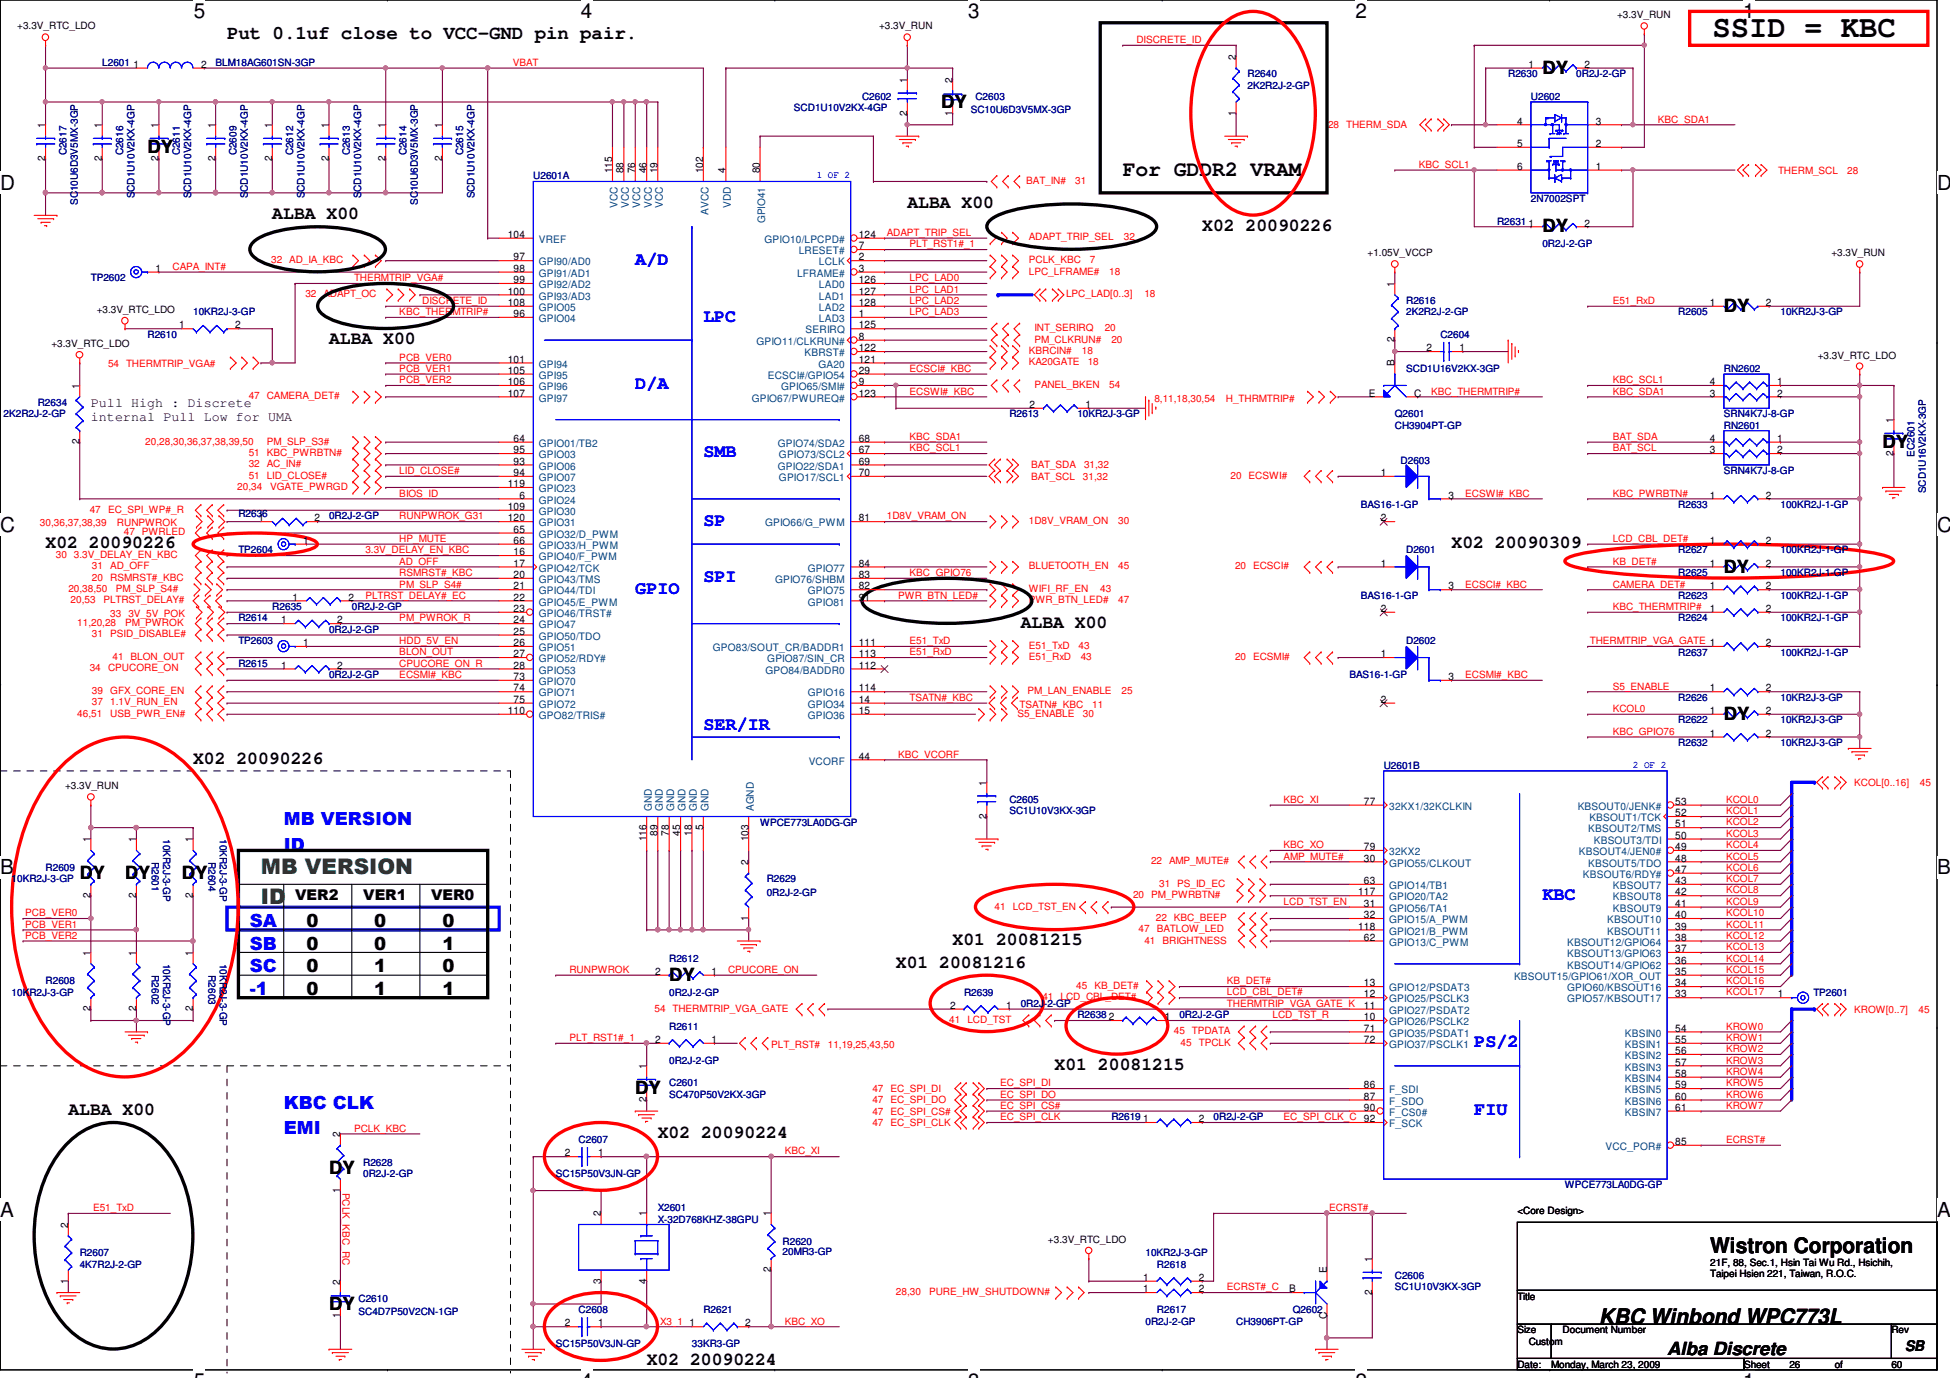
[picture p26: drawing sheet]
<svg xmlns="http://www.w3.org/2000/svg" width="297mm" height="210mm" viewBox="0 0 297 210" stroke-linecap="round" stroke-linejoin="round" font-family="sans-serif">
<defs><g id="words">
<text font-size="4.7" x="260.9" y="5.6">SSID = KBC</text>
<g font-size="3.3">
<text x="171" y="26.9">For GDDR2 VRAM</text>
<text x="260.5" y="190.9">Wistron Corporation</text>
<text x="243.6" y="201.6">KBC Winbond WPC773L</text>
</g>
<g font-size="3.3" fill="#008000">
<text x="39.7" y="133.1">MB VERSION</text>
<text x="39.7" y="137.8">ID</text>
</g>
<g font-size="3.1">
<text x="29.5" y="2.8">5</text>
<text x="88.5" y="2.8">4</text>
<text x="147.5" y="2.8">3</text>
<text x="206.5" y="2.8">2</text>
<text x="265.5" y="2.8">1</text>
<text x="0" y="28.9">D</text>
<text x="295.1" y="28.9">D</text>
<text x="0" y="81">C</text>
<text x="295.1" y="81">C</text>
<text x="0" y="133.2">B</text>
<text x="295.1" y="133.2">B</text>
<text x="0" y="185.3">A</text>
<text x="295.1" y="185.3">A</text>
</g>
<text font-size="2.9" x="34.6" y="5.9">Put 0.1uf close to VCC-GND pin pair.</text>
<g font-size="2.8">
<text x="234.9" y="11.2">DY</text>
<text x="143.4" y="16.4">DY</text>
<text x="22.5" y="23.3">DY</text>
<text x="41.5" y="33.4">ALBA X00</text>
<text x="138.2" y="31.7">ALBA X00</text>
<text x="183.1" y="35.1">X02 20090226</text>
<text x="234.9" y="35.4">DY</text>
<text x="262.6" y="47.5">DY</text>
<text x="50.1" y="52.4">ALBA X00</text>
<text x="286.8" y="68.2">DY</text>
<text x="6.9" y="83.5">X02 20090226</text>
<text x="221.1" y="83.5">X02 20090309</text>
<text x="262.6" y="87.2">DY</text>
<text x="155.5" y="95.6">ALBA X00</text>
<text x="262.6" y="109.7">DY</text>
<text x="29.4" y="116.3">X02 20090226</text>
<text x="12.1" y="133.9">DY</text>
<text x="19" y="133.9">DY</text>
<text x="27.7" y="133.9">DY</text>
<text x="46.7" y="141.2">0</text>
<text x="57" y="141.2">0</text>
<text x="67.4" y="141.2">0</text>
<text x="145.1" y="144">X01 20081215</text>
<text x="46.7" y="144.7">0</text>
<text x="46.7" y="148.1">0</text>
<text x="57" y="144.7">0</text>
<text x="57" y="148.1">1</text>
<text x="67.4" y="144.7">1</text>
<text x="67.4" y="148.1">0</text>
<text x="101.9" y="149.4">DY</text>
<text x="136.5" y="147.4">X01 20081216</text>
<text x="46.7" y="151.6">0</text>
<text x="57" y="151.6">1</text>
<text x="67.4" y="151.6">1</text>
<text x="96.8" y="166.7">DY</text>
<text x="160.7" y="162.9">X01 20081215</text>
<text x="10.4" y="169.9">ALBA X00</text>
<text x="100.2" y="173.3">X02 20090224</text>
<text x="50.1" y="178.8">DY</text>
<text x="50.1" y="199.5">DY</text>
<text x="98.5" y="207.9">X02 20090224</text>
<text x="254" y="206.3">Alba Discrete</text>
</g>
<g font-size="2.8" fill="#00f">
<text x="96.8" y="40.3">A/D</text>
<text x="107.1" y="49">LPC</text>
<text x="96.8" y="59.3">D/A</text>
<text x="107.1" y="69.7">SMB</text>
<text x="107.1" y="80.1">SP</text>
<text x="107.1" y="88.7">SPI</text>
<text x="96.8" y="90.4">GPIO</text>
<text x="107.1" y="111.1">SER/IR</text>
<text x="43.2" y="125.7">MB VERSION</text>
<text x="43.2" y="129.6">ID</text>
<text x="234.9" y="137">KBC</text>
<text x="38.1" y="141.2">SA</text>
<text x="38.1" y="144.7">SB</text>
<text x="38.1" y="148.1">SC</text>
<text x="38.1" y="151.6">-1</text>
<text x="224.6" y="159.5">PS/2</text>
<text x="43.2" y="168.9">KBC CLK</text>
<text x="43.2" y="172.8">EMI</text>
<text x="224.6" y="169.9">FIU</text>
</g>
<g font-size="2.2">
<text x="45" y="137.2">VER2</text>
<text x="55.3" y="137.2">VER1</text>
<text x="65.7" y="137.2">VER0</text>
<text x="290.2" y="205.8">SB</text>
</g>
<g font-size="2">
<text x="13.8" y="62">Pull High : Discrete</text>
<text x="13.8" y="64.1">internal Pull Low for UMA</text>
</g>
<g font-size="1.6">
<text x="20.4" y="10.3">1</text>
<text x="30.6" y="10.3">2</text>
<text x="188.3" y="9.1" transform="rotate(-90 188.3 9.1)">2</text>
<text x="232.8" y="10.3">1</text>
<text x="241.3" y="10.3">2</text>
<text x="138.2" y="17.6" transform="rotate(-90 138.2 17.6)">2</text>
<text x="138.2" y="12.6" transform="rotate(-90 138.2 12.6)">1</text>
<text x="145.1" y="17.6" transform="rotate(-90 145.1 17.6)">1</text>
<text x="145.1" y="12.6" transform="rotate(-90 145.1 12.6)">2</text>
<text x="188.3" y="17.6" transform="rotate(-90 188.3 17.6)">1</text>
<text x="6.9" y="19.5" transform="rotate(-90 6.9 19.5)">1</text>
<text x="15.5" y="19.5" transform="rotate(-90 15.5 19.5)">1</text>
<text x="24.2" y="19.5" transform="rotate(-90 24.2 19.5)">1</text>
<text x="32.8" y="19.5" transform="rotate(-90 32.8 19.5)">1</text>
<text x="41.4" y="19.5" transform="rotate(-90 41.4 19.5)">1</text>
<text x="50.1" y="19.5" transform="rotate(-90 50.1 19.5)">1</text>
<text x="58.7" y="19.5" transform="rotate(-90 58.7 19.5)">1</text>
<text x="67.3" y="19.5" transform="rotate(-90 67.3 19.5)">1</text>
<text x="231.1" y="19">4</text>
<text x="231.1" y="22.4">5</text>
<text x="243.1" y="22.4">2</text>
<text x="243.1" y="19">3</text>
<text x="6.9" y="24.5" transform="rotate(-90 6.9 24.5)">2</text>
<text x="15.5" y="24.5" transform="rotate(-90 15.5 24.5)">2</text>
<text x="24.2" y="24.5" transform="rotate(-90 24.2 24.5)">2</text>
<text x="32.8" y="24.5" transform="rotate(-90 32.8 24.5)">2</text>
<text x="41.4" y="24.5" transform="rotate(-90 41.4 24.5)">2</text>
<text x="50.1" y="24.5" transform="rotate(-90 50.1 24.5)">2</text>
<text x="58.7" y="24.5" transform="rotate(-90 58.7 24.5)">2</text>
<text x="67.3" y="24.5" transform="rotate(-90 67.3 24.5)">2</text>
<text x="93.3" y="26.4" transform="rotate(-90 93.3 26.4)">115</text>
<text x="95" y="26.4" transform="rotate(-90 95 26.4)">88</text>
<text x="96.7" y="26.4" transform="rotate(-90 96.7 26.4)">76</text>
<text x="98.5" y="26.4" transform="rotate(-90 98.5 26.4)">46</text>
<text x="100.2" y="26.4" transform="rotate(-90 100.2 26.4)">19</text>
<text x="107.1" y="26.4" transform="rotate(-90 107.1 26.4)">102</text>
<text x="110.5" y="26.4" transform="rotate(-90 110.5 26.4)">4</text>
<text x="115.7" y="26.4" transform="rotate(-90 115.7 26.4)">80</text>
<text x="231.1" y="25.9">6</text>
<text x="243.1" y="25.9">1</text>
<text x="232.8" y="34.5">1</text>
<text x="241.3" y="34.5">2</text>
<text x="23.7" y="41.4">1</text>
<text x="77.3" y="36.2">104</text>
<text x="78.2" y="39.7">97</text>
<text x="78.2" y="41.4">98</text>
<text x="130.8" y="36.2">124</text>
<text x="130.8" y="38">7</text>
<text x="130.8" y="39.7">2</text>
<text x="130.8" y="41.4">3</text>
<text x="77.3" y="44.9">100</text>
<text x="77.3" y="46.6">108</text>
<text x="78.2" y="43.1">99</text>
<text x="130.8" y="43.1">126</text>
<text x="130.8" y="44.9">127</text>
<text x="130.8" y="46.6">128</text>
<text x="212.4" y="43.7" transform="rotate(-90 212.4 43.7)">1</text>
<text x="260.5" y="46.6">1</text>
<text x="269" y="46.6">2</text>
<text x="27.3" y="50">1</text>
<text x="35.8" y="50">2</text>
<text x="78.2" y="48.3">96</text>
<text x="130.8" y="48.3">1</text>
<text x="130.8" y="50">125</text>
<text x="130.8" y="51.8">8</text>
<text x="130.8" y="53.5">122</text>
<text x="212.4" y="52.2" transform="rotate(-90 212.4 52.2)">2</text>
<text x="217.3" y="53.5">2</text>
<text x="222.3" y="53.5">1</text>
<text x="12.1" y="59.2" transform="rotate(-90 12.1 59.2)">1</text>
<text x="77.3" y="55.2">101</text>
<text x="77.3" y="56.9">105</text>
<text x="77.3" y="58.7">106</text>
<text x="130.8" y="55.2">121</text>
<text x="130.8" y="56.9">29</text>
<text x="130.8" y="58.7">9</text>
<text x="212.4" y="55.8" transform="rotate(-90 212.4 55.8)">B</text>
<text x="260.5" y="58.7">4</text>
<text x="270.7" y="58.7">1</text>
<text x="77.3" y="60.4">107</text>
<text x="130.8" y="60.4">123</text>
<text x="156.8" y="62.1">2</text>
<text x="165.4" y="62.1">1</text>
<text x="208.5" y="60.4">E</text>
<text x="215.4" y="60.4">C</text>
<text x="260.5" y="60.4">3</text>
<text x="270.7" y="60.4">2</text>
<text x="288.5" y="64.4" transform="rotate(-90 288.5 64.4)">1</text>
<text x="12.1" y="67.7" transform="rotate(-90 12.1 67.7)">2</text>
<text x="78.2" y="70.8">93</text>
<text x="78.2" y="69">95</text>
<text x="78.2" y="67.3">64</text>
<text x="130.8" y="67.3">68</text>
<text x="130.8" y="69">67</text>
<text x="130.8" y="70.8">69</text>
<text x="260.5" y="69">3</text>
<text x="260.5" y="67.3">4</text>
<text x="270.7" y="67.3">1</text>
<text x="270.7" y="69">2</text>
<text x="288.5" y="69.4" transform="rotate(-90 288.5 69.4)">2</text>
<text x="77.3" y="74.2">119</text>
<text x="77.3" y="77.7">109</text>
<text x="78.2" y="72.5">94</text>
<text x="79.1" y="75.9">6</text>
<text x="130.8" y="72.5">70</text>
<text x="210.4" y="72.5">1</text>
<text x="220.6" y="75.9">3</text>
<text x="260.5" y="75.9">1</text>
<text x="269" y="75.9">2</text>
<text x="39.4" y="79.4">1</text>
<text x="46.2" y="82.8">1</text>
<text x="47.9" y="79.4">2</text>
<text x="77.3" y="79.4">120</text>
<text x="78.2" y="81.2">65</text>
<text x="78.2" y="82.8">66</text>
<text x="130.8" y="79.4">81</text>
<text x="210.4" y="79.4">2</text>
<text x="260.5" y="82.8">1</text>
<text x="269" y="82.8">2</text>
<text x="78.2" y="84.6">16</text>
<text x="78.2" y="86.3">17</text>
<text x="78.2" y="88.1">20</text>
<text x="78.2" y="89.8">21</text>
<text x="130.8" y="86.3">84</text>
<text x="130.8" y="88.1">83</text>
<text x="130.8" y="89.8">82</text>
<text x="210.4" y="86.3">1</text>
<text x="220.6" y="89.8">3</text>
<text x="260.5" y="86.3">1</text>
<text x="260.5" y="89.8">1</text>
<text x="269" y="86.3">2</text>
<text x="269" y="89.8">2</text>
<text x="42.8" y="95">1</text>
<text x="44.6" y="91.5">1</text>
<text x="51.3" y="95">2</text>
<text x="53.1" y="91.5">2</text>
<text x="78.2" y="95">24</text>
<text x="78.2" y="91.5">22</text>
<text x="78.2" y="93.2">23</text>
<text x="130.8" y="91.5">91</text>
<text x="210.4" y="93.2">2</text>
<text x="260.5" y="93.2">1</text>
<text x="269" y="93.2">2</text>
<text x="42.8" y="101.9">1</text>
<text x="46.2" y="98.4">1</text>
<text x="51.3" y="101.9">2</text>
<text x="78.2" y="101.9">28</text>
<text x="78.2" y="98.4">26</text>
<text x="78.2" y="96.7">25</text>
<text x="78.2" y="100.1">27</text>
<text x="130.8" y="100.1">113</text>
<text x="130.8" y="98.4">111</text>
<text x="130.8" y="101.9">112</text>
<text x="210.4" y="100.1">1</text>
<text x="269" y="98.4">2</text>
<text x="78.2" y="103.6">73</text>
<text x="78.2" y="105.3">74</text>
<text x="78.2" y="107.1">75</text>
<text x="130.8" y="105.3">114</text>
<text x="130.8" y="107.1">14</text>
<text x="210.4" y="107.1">2</text>
<text x="220.6" y="103.6">3</text>
<text x="260.5" y="105.3">1</text>
<text x="269" y="105.3">2</text>
<text x="77.3" y="108.8">110</text>
<text x="130.8" y="108.8">15</text>
<text x="260.5" y="108.8">1</text>
<text x="260.5" y="112.2">1</text>
<text x="269" y="108.8">2</text>
<text x="269" y="112.2">2</text>
<text x="130.8" y="115.7">44</text>
<text x="150.3" y="119.7" transform="rotate(-90 150.3 119.7)">1</text>
<text x="150.3" y="124.7" transform="rotate(-90 150.3 124.7)">2</text>
<text x="207.8" y="122.6">77</text>
<text x="255.2" y="122.6">53</text>
<text x="255.2" y="124.3">52</text>
<text x="13.8" y="128.3" transform="rotate(-90 13.8 128.3)">1</text>
<text x="20.7" y="128.3" transform="rotate(-90 20.7 128.3)">1</text>
<text x="29.4" y="128.3" transform="rotate(-90 29.4 128.3)">1</text>
<text x="98.5" y="128.1" transform="rotate(-90 98.5 128.1)">116</text>
<text x="100.2" y="127.3" transform="rotate(-90 100.2 127.3)">89</text>
<text x="101.9" y="127.3" transform="rotate(-90 101.9 127.3)">78</text>
<text x="103.6" y="127.3" transform="rotate(-90 103.6 127.3)">45</text>
<text x="105.4" y="127.3" transform="rotate(-90 105.4 127.3)">18</text>
<text x="107.1" y="126.4" transform="rotate(-90 107.1 126.4)">5</text>
<text x="114" y="131.8" transform="rotate(-90 114 131.8)">2</text>
<text x="114" y="128.1" transform="rotate(-90 114 128.1)">103</text>
<text x="207.8" y="129.5">79</text>
<text x="207.8" y="131.2">30</text>
<text x="255.2" y="126">51</text>
<text x="255.2" y="127.8">50</text>
<text x="255.2" y="129.5">49</text>
<text x="255.2" y="131.2">48</text>
<text x="13.8" y="136.8" transform="rotate(-90 13.8 136.8)">2</text>
<text x="20.7" y="136.8" transform="rotate(-90 20.7 136.8)">2</text>
<text x="29.4" y="136.8" transform="rotate(-90 29.4 136.8)">2</text>
<text x="206.9" y="136.4">117</text>
<text x="207.8" y="134.7">63</text>
<text x="255.2" y="133">47</text>
<text x="255.2" y="134.7">43</text>
<text x="255.2" y="136.4">42</text>
<text x="114" y="140.3" transform="rotate(-90 114 140.3)">1</text>
<text x="206.9" y="141.6">118</text>
<text x="207.8" y="138.1">31</text>
<text x="207.8" y="139.9">32</text>
<text x="207.8" y="143.3">62</text>
<text x="255.2" y="138.1">41</text>
<text x="255.2" y="139.9">40</text>
<text x="255.2" y="141.6">39</text>
<text x="255.2" y="143.3">38</text>
<text x="13.8" y="145.6" transform="rotate(-90 13.8 145.6)">1</text>
<text x="20.7" y="145.6" transform="rotate(-90 20.7 145.6)">1</text>
<text x="29.4" y="145.6" transform="rotate(-90 29.4 145.6)">1</text>
<text x="99.8" y="148.5">2</text>
<text x="108.4" y="148.5">1</text>
<text x="255.2" y="145">37</text>
<text x="255.2" y="146.8">36</text>
<text x="255.2" y="148.5">35</text>
<text x="13.8" y="154.1" transform="rotate(-90 13.8 154.1)">2</text>
<text x="20.7" y="154.1" transform="rotate(-90 20.7 154.1)">2</text>
<text x="29.4" y="154.1" transform="rotate(-90 29.4 154.1)">2</text>
<text x="144.7" y="153.7">2</text>
<text x="153.2" y="153.7">1</text>
<text x="168.9" y="155.4">2</text>
<text x="177.5" y="155.4">1</text>
<text x="207.8" y="150.2">13</text>
<text x="207.8" y="151.9">12</text>
<text x="207.8" y="153.7">11</text>
<text x="207.8" y="155.4">10</text>
<text x="255.2" y="150.2">34</text>
<text x="255.2" y="151.9">33</text>
<text x="270.8" y="151.9">1</text>
<text x="99.8" y="158.9">2</text>
<text x="108.4" y="158.9">1</text>
<text x="207.8" y="157.1">71</text>
<text x="207.8" y="158.9">72</text>
<text x="255.2" y="157.1">54</text>
<text x="255.2" y="158.9">55</text>
<text x="255.2" y="160.6">56</text>
<text x="98.5" y="167.9" transform="rotate(-90 98.5 167.9)">2</text>
<text x="98.5" y="162.9" transform="rotate(-90 98.5 162.9)">1</text>
<text x="207.8" y="165.8">86</text>
<text x="207.8" y="167.5">87</text>
<text x="255.2" y="162.3">57</text>
<text x="255.2" y="164">58</text>
<text x="255.2" y="165.8">59</text>
<text x="255.2" y="167.5">60</text>
<text x="51.8" y="173.2" transform="rotate(-90 51.8 173.2)">2</text>
<text x="174.1" y="170.9">1</text>
<text x="182.6" y="170.9">2</text>
<text x="207.8" y="169.2">90</text>
<text x="207.8" y="170.9">92</text>
<text x="255.2" y="169.2">61</text>
<text x="86" y="176.1">2</text>
<text x="91.1" y="176.1">1</text>
<text x="255.2" y="174.4">85</text>
<text x="51.8" y="181.7" transform="rotate(-90 51.8 181.7)">1</text>
<text x="91.5" y="185.3" transform="rotate(-90 91.5 185.3)">2</text>
<text x="98.5" y="185.3" transform="rotate(-90 98.5 185.3)">1</text>
<text x="117.4" y="185.3" transform="rotate(-90 117.4 185.3)">1</text>
<text x="10.4" y="187" transform="rotate(-90 10.4 187)">2</text>
<text x="10.4" y="195.5" transform="rotate(-90 10.4 195.5)">1</text>
<text x="51.8" y="195.7" transform="rotate(-90 51.8 195.7)">2</text>
<text x="91.5" y="195.5" transform="rotate(-90 91.5 195.5)">3</text>
<text x="98.5" y="195.5" transform="rotate(-90 98.5 195.5)">4</text>
<text x="117.4" y="193.8" transform="rotate(-90 117.4 193.8)">2</text>
<text x="174.1" y="196.8">1</text>
<text x="174.1" y="195.1">1</text>
<text x="182.6" y="196.8">2</text>
<text x="182.6" y="195.1">2</text>
<text x="196.4" y="196.8">B</text>
<text x="202.1" y="193.9" transform="rotate(-90 202.1 193.9)">E</text>
<text x="209" y="197.2" transform="rotate(-90 209 197.2)">2</text>
<text x="209" y="192.2" transform="rotate(-90 209 192.2)">1</text>
<text x="51.8" y="200.7" transform="rotate(-90 51.8 200.7)">1</text>
<text x="86" y="202.1">2</text>
<text x="91.1" y="202.1">1</text>
<text x="105" y="202.1">1</text>
<text x="113.5" y="202.1">2</text>
<text x="202.1" y="201" transform="rotate(-90 202.1 201)">C</text>
</g>
<g font-size="1.6" fill="#004080">
<text x="94.1" y="31.7" transform="rotate(-90 94.1 31.7)">VCC</text>
<text x="95.8" y="31.7" transform="rotate(-90 95.8 31.7)">VCC</text>
<text x="97.5" y="31.7" transform="rotate(-90 97.5 31.7)">VCC</text>
<text x="99.3" y="31.7" transform="rotate(-90 99.3 31.7)">VCC</text>
<text x="101" y="31.7" transform="rotate(-90 101 31.7)">VCC</text>
<text x="107.9" y="32.7" transform="rotate(-90 107.9 32.7)">AVCC</text>
<text x="111.3" y="31.7" transform="rotate(-90 111.3 31.7)">VDD</text>
<text x="116.5" y="34" transform="rotate(-90 116.5 34)">GPIO41</text>
<text x="82.1" y="40.4">GPI90/AD0</text>
<text x="82.1" y="37">VREF</text>
<text x="116.5" y="37">GPIO10/LPCPD#</text>
<text x="121.7" y="38.7">LRESET#</text>
<text x="124.8" y="40.4">LCLK</text>
<text x="82.1" y="42.2">GPI91/AD1</text>
<text x="82.1" y="43.9">GPI92/AD2</text>
<text x="82.1" y="45.6">GPI93/AD3</text>
<text x="82.1" y="47.4">GPIO05</text>
<text x="121.4" y="42.2">LFRAME#</text>
<text x="124.8" y="43.9">LAD0</text>
<text x="124.8" y="45.6">LAD1</text>
<text x="124.8" y="47.4">LAD2</text>
<text x="82.1" y="49.1">GPIO04</text>
<text x="115.2" y="52.5">GPIO11/CLKRUN#</text>
<text x="122.7" y="50.8">SERIRQ</text>
<text x="124.8" y="49.1">LAD3</text>
<text x="82.1" y="56">GPI94</text>
<text x="82.1" y="57.7">GPI95</text>
<text x="82.1" y="59.4">GPI96</text>
<text x="117" y="57.7">ECSCI#/GPIO54</text>
<text x="119" y="59.4">GPIO65/SMI#</text>
<text x="122.6" y="54.3">KBRST#</text>
<text x="124.7" y="56">GA20</text>
<text x="82.1" y="61.2">GPI97</text>
<text x="114.5" y="61.2">GPIO67/PWUREQ#</text>
<text x="82.1" y="71.5">GPIO06</text>
<text x="82.1" y="69.8">GPIO03</text>
<text x="82.1" y="68.1">GPIO01/TB2</text>
<text x="118.5" y="68.1">GPIO74/SDA2</text>
<text x="118.5" y="71.5">GPIO22/SDA1</text>
<text x="118.7" y="69.8">GPIO73/SCL2</text>
<text x="82.1" y="76.7">GPIO24</text>
<text x="82.1" y="75">GPIO23</text>
<text x="82.1" y="73.3">GPIO07</text>
<text x="118.7" y="73.3">GPIO17/SCL1</text>
<text x="82.1" y="80.2">GPIO31</text>
<text x="82.1" y="78.4">GPIO30</text>
<text x="82.1" y="81.9">GPIO32/D_PWM</text>
<text x="82.1" y="83.6">GPIO33/H_PWM</text>
<text x="116.5" y="80.2">GPIO66/G_PWM</text>
<text x="82.1" y="85.3">GPIO40/F_PWM</text>
<text x="82.1" y="87.1">GPIO42/TCK</text>
<text x="82.1" y="88.8">GPIO43/TMS</text>
<text x="118.1" y="88.8">GPIO76/SHBM</text>
<text x="123.1" y="87.1">GPIO77</text>
<text x="82.1" y="95.7">GPIO47</text>
<text x="82.1" y="92.2">GPIO45/E_PWM</text>
<text x="82.1" y="90.6">GPIO44/TDI</text>
<text x="82.1" y="94">GPIO46/TRST#</text>
<text x="123.1" y="90.6">GPIO75</text>
<text x="123.1" y="92.2">GPIO81</text>
<text x="82.1" y="99.2">GPIO51</text>
<text x="82.1" y="97.5">GPIO50/TDO</text>
<text x="82.1" y="100.9">GPIO52/RDY#</text>
<text x="108.6" y="99.2">GPO83/SOUT_CR/BADDR1</text>
<text x="116.9" y="100.9">GPIO87/SIN_CR</text>
<text x="82.1" y="102.6">GPIO53</text>
<text x="82.1" y="104.4">GPIO70</text>
<text x="82.1" y="106.1">GPIO71</text>
<text x="82.1" y="107.8">GPIO72</text>
<text x="116.6" y="102.6">GPO84/BADDR0</text>
<text x="123.1" y="106.1">GPIO16</text>
<text x="123.1" y="107.8">GPIO34</text>
<text x="82.1" y="109.5">GPO82/TRIS#</text>
<text x="123.1" y="109.5">GPIO36</text>
<text x="123.2" y="116.5">VCORF</text>
<text x="99.3" y="123.5" transform="rotate(-90 99.3 123.5)">GND</text>
<text x="101" y="123.5" transform="rotate(-90 101 123.5)">GND</text>
<text x="102.7" y="123.5" transform="rotate(-90 102.7 123.5)">GND</text>
<text x="104.4" y="123.5" transform="rotate(-90 104.4 123.5)">GND</text>
<text x="106.2" y="123.5" transform="rotate(-90 106.2 123.5)">GND</text>
<text x="107.9" y="123.5" transform="rotate(-90 107.9 123.5)">GND</text>
<text x="114.8" y="123.5" transform="rotate(-90 114.8 123.5)">AGND</text>
<text x="211.6" y="123.4">32KX1/32KCLKIN</text>
<text x="240.3" y="123.4">KBSOUT0/JENK#</text>
<text x="242.1" y="125.1">KBSOUT1/TCK</text>
<text x="211.6" y="130.3">32KX2</text>
<text x="211.6" y="132">GPIO55/CLKOUT</text>
<text x="240.5" y="130.3">KBSOUT4/JEN0#</text>
<text x="241.9" y="126.8">KBSOUT2/TMS</text>
<text x="241.9" y="132">KBSOUT5/TDO</text>
<text x="242.8" y="128.5">KBSOUT3/TDI</text>
<text x="211.6" y="135.4">GPIO14/TB1</text>
<text x="211.6" y="137.2">GPIO20/TA2</text>
<text x="241.1" y="133.7">KBSOUT6/RDY#</text>
<text x="245.7" y="135.4">KBSOUT7</text>
<text x="245.7" y="137.2">KBSOUT8</text>
<text x="211.6" y="138.9">GPIO56/TA1</text>
<text x="211.6" y="140.6">GPIO15/A_PWM</text>
<text x="211.6" y="142.4">GPIO21/B_PWM</text>
<text x="244.8" y="140.6">KBSOUT10</text>
<text x="244.8" y="142.4">KBSOUT11</text>
<text x="245.7" y="138.9">KBSOUT9</text>
<text x="211.6" y="144.1">GPIO13/C_PWM</text>
<text x="230.6" y="149.3">KBSOUT15/GPIO61/XOR_OUT</text>
<text x="238.7" y="144.1">KBSOUT12/GPIO64</text>
<text x="238.7" y="145.8">KBSOUT13/GPIO63</text>
<text x="238.7" y="147.5">KBSOUT14/GPIO62</text>
<text x="211.6" y="151">GPIO12/PSDAT3</text>
<text x="211.6" y="152.7">GPIO25/PSCLK3</text>
<text x="211.6" y="154.4">GPIO27/PSDAT2</text>
<text x="238.7" y="151">GPIO60/KBSOUT16</text>
<text x="238.7" y="152.7">GPIO57/KBSOUT17</text>
<text x="211.6" y="156.2">GPIO26/PSCLK2</text>
<text x="211.6" y="157.9">GPIO35/PSDAT1</text>
<text x="211.6" y="159.6">GPIO37/PSCLK1</text>
<text x="247.5" y="157.9">KBSIN0</text>
<text x="247.5" y="159.6">KBSIN1</text>
<text x="247.5" y="161.3">KBSIN2</text>
<text x="211.6" y="166.5">F_SDI</text>
<text x="247.5" y="163.1">KBSIN3</text>
<text x="247.5" y="164.8">KBSIN4</text>
<text x="247.5" y="166.5">KBSIN5</text>
<text x="211.6" y="168.3">F_SDO</text>
<text x="211.6" y="170">F_CS0#</text>
<text x="211.6" y="171.7">F_SCK</text>
<text x="247.5" y="168.3">KBSIN6</text>
<text x="247.5" y="170">KBSIN7</text>
<text x="244.6" y="175.2">VCC_POR#</text>
</g>
<g font-size="1.5">
<text x="2.6" y="4.5">+3.3V_RTC_LDO</text>
<text x="133.9" y="4.5">+3.3V_RUN</text>
<text x="246.3" y="2.8">+3.3V_RUN</text>
<text x="208.3" y="39">+1.05V_VCCP</text>
<text x="279" y="39">+3.3V_RUN</text>
<text x="14.7" y="47.7">+3.3V_RTC_LDO</text>
<text x="7.8" y="52.9">+3.3V_RTC_LDO</text>
<text x="276.9" y="54.6">+3.3V_RTC_LDO</text>
<text x="9.9" y="120.2">+3.3V_RUN</text>
<text x="231.1" y="185">&lt;Core Design&gt;</text>
<text x="159.6" y="189.3">+3.3V_RTC_LDO</text>
<text x="231.1" y="198">Title</text>
<text x="260.5" y="192.8">21F, 88, Sec.1, Hsin Tai Wu Rd., Hsichih,</text>
<text x="260.5" y="194.6">Taipei Hsien 221, Taiwan, R.O.C.</text>
<text x="231.1" y="203.1">Size</text>
<text x="238" y="203.1">Document Number</text>
<text x="288.1" y="203.1">Rev</text>
<text x="231.1" y="208.3">Date:</text>
<text x="232.9" y="204.9">Custom</text>
<text x="236.3" y="208.3">Monday, March 23, 2009</text>
<text x="265.7" y="208.3">Sheet</text>
<text x="272.6" y="208.3">26</text>
<text x="279.5" y="208.3">of</text>
<text x="288.1" y="208.3">60</text>
</g>
<g font-size="1.5" fill="#000080">
<text x="15.6" y="10">L2601</text>
<text x="32.8" y="10">BLM18AG601SN-3GP</text>
<text x="190" y="11.8">R2640</text>
<text x="229.7" y="11.8">R2630</text>
<text x="240.1" y="11.8">0R2J-2-GP</text>
<text x="120.9" y="16.9">SCD1U10V2KX-4GP</text>
<text x="131.3" y="15.2">C2602</text>
<text x="147.9" y="17.3">SC10U6D3V5MX-3GP</text>
<text x="148.6" y="15.2">C2603</text>
<text x="190" y="13.5">2K2R2J-2-GP</text>
<text x="233.2" y="15.2">U2602</text>
<text x="10.1" y="23.7" transform="rotate(-90 10.1 23.7)">C2617</text>
<text x="18.8" y="23.7" transform="rotate(-90 18.8 23.7)">C2616</text>
<text x="27.4" y="23.7" transform="rotate(-90 27.4 23.7)">C2611</text>
<text x="36" y="23.7" transform="rotate(-90 36 23.7)">C2609</text>
<text x="44.7" y="23.7" transform="rotate(-90 44.7 23.7)">C2612</text>
<text x="53.3" y="23.7" transform="rotate(-90 53.3 23.7)">C2613</text>
<text x="61.9" y="23.7" transform="rotate(-90 61.9 23.7)">C2614</text>
<text x="70.6" y="23.7" transform="rotate(-90 70.6 23.7)">C2615</text>
<text x="81.2" y="27.3">U2601A</text>
<text x="11.8" y="31.2" transform="rotate(-90 11.8 31.2)">SC10U6D3V5MX-3GP</text>
<text x="20.5" y="30.2" transform="rotate(-90 20.5 30.2)">SCD1U10V2KX-4GP</text>
<text x="29.1" y="30.2" transform="rotate(-90 29.1 30.2)">SCD1U10V2KX-4GP</text>
<text x="37.8" y="30.2" transform="rotate(-90 37.8 30.2)">SCD1U10V2KX-4GP</text>
<text x="46.4" y="30.2" transform="rotate(-90 46.4 30.2)">SCD1U10V2KX-4GP</text>
<text x="55" y="30.2" transform="rotate(-90 55 30.2)">SCD1U10V2KX-4GP</text>
<text x="63.7" y="31.2" transform="rotate(-90 63.7 31.2)">SC10U6D3V5MX-3GP</text>
<text x="72.3" y="30.2" transform="rotate(-90 72.3 30.2)">SCD1U10V2KX-4GP</text>
<text x="228" y="34.2">R2631</text>
<text x="233.2" y="30.8">2N7002SPT</text>
<text x="234.9" y="37.7">0R2J-2-GP</text>
<text x="13.8" y="42.8">TP2602</text>
<text x="214.2" y="46.3">R2616</text>
<text x="22.5" y="51.5">R2610</text>
<text x="29.4" y="48">10KR2J-3-GP</text>
<text x="214.2" y="48">2K2R2J-2-GP</text>
<text x="219.4" y="51.5">C2604</text>
<text x="255.6" y="48">R2605</text>
<text x="271.2" y="48">10KR2J-3-GP</text>
<text x="214.2" y="56.7">SCD1U16V2KX-3GP</text>
<text x="262.6" y="56.7">RN2602</text>
<text x=".5" y="63.6">2K2R2J-2-GP</text>
<text x="5.8" y="61.8">R2634</text>
<text x="153.8" y="63.6">R2613</text>
<text x="164.1" y="63.6">10KR2J-3-GP</text>
<text x="212.5" y="63.6">Q2601</text>
<text x="212.5" y="65.3">CH3904PT-GP</text>
<text x="262.6" y="65.3">RN2601</text>
<text x="262.6" y="63.6">SRN4K7J-8-GP</text>
<text x="213.4" y="70.7">D2603</text>
<text x="291.6" y="69.6" transform="rotate(-90 291.6 69.6)">EC2601</text>
<text x="207.3" y="77.4">BAS16-1-GP</text>
<text x="255.6" y="77.4">R2633</text>
<text x="262.6" y="72.2">SRN4K7J-8-GP</text>
<text x="271.2" y="77.4">100KR2J-1-GP</text>
<text x="293.4" y="75.1" transform="rotate(-90 293.4 75.1)">SCD1U16V2KX-3GP</text>
<text x="36.3" y="78.8">R2636</text>
<text x="50.1" y="79.1">0R2J-2-GP</text>
<text x="36.3" y="84.3">TP2604</text>
<text x="214.2" y="84.3">D2601</text>
<text x="255.6" y="84.3">R2627</text>
<text x="255.6" y="87.8">R2625</text>
<text x="271.2" y="84.3">100KR2J-1-GP</text>
<text x="271.2" y="87.8">100KR2J-1-GP</text>
<text x="36.3" y="94.7">R2614</text>
<text x="41.5" y="92.9">R2635</text>
<text x="53.6" y="92.9">0R2J-2-GP</text>
<text x="207.3" y="91.2">BAS16-1-GP</text>
<text x="255.6" y="94.7">R2624</text>
<text x="255.6" y="91.2">R2623</text>
<text x="271.2" y="94.7">100KR2J-1-GP</text>
<text x="271.2" y="91.2">100KR2J-1-GP</text>
<text x="36.3" y="98.1">TP2603</text>
<text x="36.3" y="101.6">R2615</text>
<text x="50.1" y="96.4">0R2J-2-GP</text>
<text x="214.2" y="98.1">D2602</text>
<text x="255.6" y="99.9">R2637</text>
<text x="271.2" y="99.9">100KR2J-1-GP</text>
<text x="50.1" y="103.3">0R2J-2-GP</text>
<text x="205.6" y="103.3">BAS16-1-GP</text>
<text x="255.6" y="106.8">R2626</text>
<text x="271.2" y="106.8">10KR2J-3-GP</text>
<text x="255.6" y="110.2">R2622</text>
<text x="255.6" y="113.7">R2632</text>
<text x="271.2" y="110.2">10KR2J-3-GP</text>
<text x="271.2" y="113.7">10KR2J-3-GP</text>
<text x="210.8" y="117.1">U2601B</text>
<text x="115.8" y="125.8">WPCE773LA0DG-GP</text>
<text x="153.8" y="122.3">C2605</text>
<text x="153.8" y="124">SC1U10V3KX-3GP</text>
<text x="23.1" y="131.3" transform="rotate(90 23.1 131.3)">R2601</text>
<text x="24.8" y="127.8" transform="rotate(90 24.8 127.8)">10KR2J-3-GP</text>
<text x="31.7" y="131.3" transform="rotate(90 31.7 131.3)">R2604</text>
<text x="33.5" y="127.8" transform="rotate(90 33.5 127.8)">10KR2J-3-GP</text>
<text x="1.8" y="134.4">10KR2J-3-GP</text>
<text x="6.9" y="132.7">R2609</text>
<text x="116.8" y="134.4">R2629</text>
<text x="116.8" y="136.5">0R2J-2-GP</text>
<text x="6.9" y="149.9">R2608</text>
<text x="23.1" y="148.5" transform="rotate(90 23.1 148.5)">R2602</text>
<text x="24.8" y="146.8" transform="rotate(90 24.8 146.8)">10KR2J-3-GP</text>
<text x="31.7" y="148.5" transform="rotate(90 31.7 148.5)">R2603</text>
<text x="33.5" y="146.8" transform="rotate(90 33.5 146.8)">10KR2J-3-GP</text>
<text x="101.9" y="146.5">R2612</text>
<text x="1.8" y="151.7">10KR2J-3-GP</text>
<text x="101.9" y="151.7">0R2J-2-GP</text>
<text x="146.9" y="151.7">R2639</text>
<text x="155.5" y="153.4">0R2J-2-GP</text>
<text x="164.1" y="155.1">R2638</text>
<text x="179.7" y="155.1">0R2J-2-GP</text>
<text x="276.2" y="151.7">TP2601</text>
<text x="101.9" y="156.8">R2611</text>
<text x="101.9" y="165.5">C2601</text>
<text x="101.9" y="167.2">SC470P50V2KX-3GP</text>
<text x="101.9" y="162">0R2J-2-GP</text>
<text x="169.3" y="170.6">R2619</text>
<text x="184.9" y="170.6">0R2J-2-GP</text>
<text x="55.3" y="177.6">R2628</text>
<text x="55.3" y="179.3">0R2J-2-GP</text>
<text x="84.7" y="179.3">SC15P50V3JN-GP</text>
<text x="88.1" y="174.1">C2607</text>
<text x="100.2" y="184.5">X2601</text>
<text x="238.4" y="181">WPCE773LA0DG-GP</text>
<text x="12.1" y="191.4">R2607</text>
<text x="100.2" y="186.2">X-32D768KHZ-38GPU</text>
<text x="119.2" y="189.7">R2620</text>
<text x="119.2" y="191.2">20MR3-GP</text>
<text x="174.5" y="191.4">10KR2J-3-GP</text>
<text x="12.1" y="193.1">4K7R2J-2-GP</text>
<text x="176.2" y="193.1">R2618</text>
<text x="212.5" y="194.9">C2606</text>
<text x="212.5" y="196.6">SC1U10V3KX-3GP</text>
<text x="54.6" y="198.3">C2610</text>
<text x="54.6" y="200.4">SC4D7P50V2CN-1GP</text>
<text x="88.1" y="200">C2608</text>
<text x="107.1" y="200">R2621</text>
<text x="174.5" y="201.8">0R2J-2-GP</text>
<text x="176.2" y="200">R2617</text>
<text x="188.3" y="201.8">CH3906PT-GP</text>
<text x="196.9" y="200">Q2602</text>
<text x="84.7" y="205.2">SC15P50V3JN-GP</text>
<text x="105.4" y="205.2">33KR3-GP</text>
</g>
<g font-size="1.5" fill="#f00">
<text x="78.1" y="10">VBAT</text>
<text x="173.1" y="6.6">DISCRETE_ID</text>
<text x="202.3" y="19.5">28 THERM_SDA</text>
<text x="252.6" y="18.7">KBC_SDA1</text>
<text x="156.3" y="28">BAT_IN#</text>
<text x="163.8" y="28">31</text>
<text x="216.1" y="25.6">KBC_SCL1</text>
<text x="270.8" y="26.5">THERM_SCL</text>
<text x="281.4" y="26.5">28</text>
<text x="135.1" y="35.9">ADAPT_TRIP_SEL</text>
<text x="26.3" y="41.1">CAPA_INT#</text>
<text x="41.3" y="40.1">32 AD_IA_KBC</text>
<text x="138.6" y="37.7">PLT_RST1#_1</text>
<text x="156.7" y="40.1">PCLK_KBC</text>
<text x="156.7" y="41.8">LPC_LFRAME#</text>
<text x="156.7" y="36.6">ADAPT_TRIP_SEL</text>
<text x="166" y="40.1">7</text>
<text x="168.9" y="41.8">18</text>
<text x="171.2" y="36.6">32</text>
<text x="46.5" y="45.3">32 ADAPT_OC</text>
<text x="53.9" y="42.8">THERMTRIP_VGA#</text>
<text x="64.3" y="46.3">DISCRETE_ID</text>
<text x="138.6" y="42.8">LPC_LAD0</text>
<text x="138.6" y="44.6">LPC_LAD1</text>
<text x="138.6" y="46.3">LPC_LAD2</text>
<text x="162.4" y="45.3">LPC_LAD[0..3]</text>
<text x="174.3" y="45.3">18</text>
<text x="245.7" y="46.3">E51_RxD</text>
<text x="60.8" y="48">KBC_THERMTRIP#</text>
<text x="138.6" y="48">LPC_LAD3</text>
<text x="156.7" y="53.9">KBRCIN#</text>
<text x="157.6" y="52.2">PM_CLKRUN#</text>
<text x="157.6" y="50.5">INT_SERIRQ</text>
<text x="164.8" y="53.9">18</text>
<text x="168.3" y="50.5">20</text>
<text x="169.3" y="52.2">20</text>
<text x="16.5" y="56">54 THERMTRIP_VGA#</text>
<text x="60.8" y="54.9">PCB_VER0</text>
<text x="60.8" y="56.6">PCB_VER1</text>
<text x="60.8" y="58.4">PCB_VER2</text>
<text x="138.6" y="56.6">ECSCI#_KBC</text>
<text x="156.7" y="55.6">KA20GATE</text>
<text x="157.6" y="59.1">PANEL_BKEN</text>
<text x="165.7" y="55.6">18</text>
<text x="168.9" y="59.1">54</text>
<text x="245.7" y="58.4">KBC_SCL1</text>
<text x="37.9" y="60.8">47 CAMERA_DET#</text>
<text x="138.6" y="60.1">ECSWI#_KBC</text>
<text x="175.8" y="61.2">8,11,18,30,54</text>
<text x="186.7" y="61.2">H_THRMTRIP#</text>
<text x="218" y="60.1">KBC_THERMTRIP#</text>
<text x="245.7" y="60.1">KBC_SDA1</text>
<text x="22.1" y="67.7">20,28,30,36,37,38,39,50</text>
<text x="37.9" y="71.2">32 AC_IN#</text>
<text x="37.9" y="69.5">51 KBC_PWRBTN#</text>
<text x="40.6" y="67.7">PM_SLP_S3#</text>
<text x="138.6" y="68.7">KBC_SCL1</text>
<text x="138.6" y="67">KBC_SDA1</text>
<text x="157.1" y="71.3">BAT_SDA</text>
<text x="165.1" y="71.3">31,32</text>
<text x="245.7" y="68.7">BAT_SCL</text>
<text x="245.7" y="67">BAT_SDA</text>
<text x="36.1" y="74.6">20,34</text>
<text x="37.9" y="72.9">51 LID_CLOSE#</text>
<text x="41.1" y="74.6">VGATE_PWRGD</text>
<text x="60.8" y="72.2">LID_CLOSE#</text>
<text x="60.8" y="75.6">BIOS_ID</text>
<text x="157.1" y="73.1">BAT_SCL</text>
<text x="165" y="73.1">31,32</text>
<text x="187.4" y="72.9">20 ECSWI#</text>
<text x="223.2" y="75.6">ECSWI#_KBC</text>
<text x="245.7" y="75.6">KBC_PWRBTN#</text>
<text x="6.1" y="80.1">30,36,37,38,39</text>
<text x="13.7" y="78.1">47</text>
<text x="16.5" y="78.1">EC_SPI_WP#_R</text>
<text x="17.8" y="80.1">RUNPWROK</text>
<text x="18.9" y="81.5">47 PWRLED</text>
<text x="60.8" y="79.1">RUNPWROK_G31</text>
<text x="60.8" y="82.5">HP_MUTE</text>
<text x="135.1" y="79.1">1D8V_VRAM_ON</text>
<text x="156.7" y="79.8">1D8V_VRAM_ON</text>
<text x="170.3" y="79.8">30</text>
<text x="245.7" y="82.5">LCD_CBL_DET#</text>
<text x="8.5" y="85">30</text>
<text x="11.3" y="85">3.3V_DELAY_EN_KBC</text>
<text x="14" y="86.7">31</text>
<text x="14" y="88.4">20</text>
<text x="16.8" y="86.7">AD_OFF</text>
<text x="16.8" y="88.4">RSMRST#_KBC</text>
<text x="55.7" y="84.3">3.3V_DELAY_EN_KBC</text>
<text x="60.8" y="86">AD_OFF</text>
<text x="60.8" y="89.5">PM_SLP_S4#</text>
<text x="60.8" y="87.8">RSMRST#_KBC</text>
<text x="138.6" y="87.8">KBC_GPIO76</text>
<text x="156.7" y="86.7">BLUETOOTH_EN</text>
<text x="170.3" y="86.7">45</text>
<text x="188.1" y="86.7">20 ECSCI#</text>
<text x="223.2" y="89.5">ECSCI#_KBC</text>
<text x="245.7" y="86">KB_DET#</text>
<text x="245.7" y="89.5">CAMERA_DET#</text>
<text x="10.4" y="90.2">20,38,50</text>
<text x="10.7" y="91.9">20,53</text>
<text x="11.8" y="95.4">11,20,28</text>
<text x="15.7" y="91.9">PLTRST_DELAY#</text>
<text x="16.8" y="94">33</text>
<text x="17.6" y="90.2">PM_SLP_S4#</text>
<text x="19" y="95.4">PM_PWROK</text>
<text x="19.6" y="94">3V_5V_POK</text>
<text x="55.7" y="91.2">PLTRST_DELAY#_EC</text>
<text x="60.8" y="94.7">PM_PWROK_R</text>
<text x="136.8" y="91.2">PWR_BTN_LED#</text>
<text x="156.7" y="90.2">WIFI_RF_EN</text>
<text x="156.7" y="91.9">PWR_BTN_LED#</text>
<text x="167.6" y="90.2">43</text>
<text x="170.3" y="91.9">47</text>
<text x="245.7" y="92.9">KBC_THERMTRIP#</text>
<text x="14" y="97.1">31</text>
<text x="16.8" y="97.1">PSID_DISABLE#</text>
<text x="17.1" y="100.5">41 BLON_OUT</text>
<text x="60.8" y="98.1">HDD_5V_EN</text>
<text x="60.8" y="99.8">BLON_OUT</text>
<text x="60.8" y="101.6">CPUCORE_ON_R</text>
<text x="138.6" y="98.1">E51_TxD</text>
<text x="138.6" y="99.8">E51_RxD</text>
<text x="156.7" y="100.5">E51_RxD</text>
<text x="156.7" y="98.8">E51_TxD</text>
<text x="164.3" y="98.8">43</text>
<text x="164.6" y="100.5">43</text>
<text x="188.1" y="100.5">20 ECSMI#</text>
<text x="242.2" y="98.1">THERMTRIP_VGA_GATE 1</text>
<text x="13.7" y="102.3">34</text>
<text x="14" y="107.4">37</text>
<text x="14" y="105.7">39</text>
<text x="16.5" y="102.3">CPUCORE_ON</text>
<text x="16.8" y="107.4">1.1V_RUN_EN</text>
<text x="16.8" y="105.7">GFX_CORE_EN</text>
<text x="60.8" y="103.3">ECSMI#_KBC</text>
<text x="138.6" y="106.8">TSATN#_KBC</text>
<text x="155.3" y="107.8">TSATN#_KBC</text>
<text x="156.5" y="105.7">PM_LAN_ENABLE</text>
<text x="166.4" y="107.8">11</text>
<text x="170.9" y="105.7">25</text>
<text x="223.2" y="103.3">ECSMI#_KBC</text>
<text x="245.7" y="105">S5_ENABLE</text>
<text x="11.8" y="109.2">46,51</text>
<text x="16.8" y="109.2">USB_PWR_EN#</text>
<text x="155" y="109.2">S5_ENABLE</text>
<text x="165" y="109.2">30</text>
<text x="245.7" y="108.5">KCOL0</text>
<text x="245.7" y="111.9">KBC_GPIO76</text>
<text x="136.8" y="115.4">KBC_VCORF</text>
<text x="282.4" y="119.7">KCOL[0..16]</text>
<text x="292.4" y="119.7">45</text>
<text x="195.5" y="122.3">KBC_XI</text>
<text x="262.9" y="124">KCOL1</text>
<text x="262.9" y="125.7">KCOL2</text>
<text x="262.9" y="122.3">KCOL0</text>
<text x="175.3" y="131.6">22 AMP_MUTE#</text>
<text x="195.5" y="129.2">KBC_XO</text>
<text x="195.5" y="130.9">AMP_MUTE#</text>
<text x="262.9" y="127.5">KCOL3</text>
<text x="262.9" y="129.2">KCOL4</text>
<text x="262.9" y="130.9">KCOL5</text>
<text x="172.6" y="136.8">20 PM_PWRBTN#</text>
<text x="176.6" y="135.1">31 PS_ID_EC</text>
<text x="195.5" y="137.8">LCD_TST_EN</text>
<text x="262.9" y="137.8">KCOL9</text>
<text x="262.9" y="132.7">KCOL6</text>
<text x="262.9" y="134.4">KCOL7</text>
<text x="262.9" y="136.1">KCOL8</text>
<text x="3.8" y="141.3">PCB_VER1</text>
<text x="3.8" y="139.6">PCB_VER0</text>
<text x="3.8" y="143">PCB_VER2</text>
<text x="151.5" y="138.6">41 LCD_TST_EN</text>
<text x="173.4" y="142">47</text>
<text x="174.3" y="143.7">41 BRIGHTNESS</text>
<text x="176.1" y="140.3">22 KBC_BEEP</text>
<text x="176.2" y="142">BATLOW_LED</text>
<text x="262.9" y="139.6">KCOL10</text>
<text x="262.9" y="141.3">KCOL11</text>
<text x="262.9" y="143">KCOL12</text>
<text x="86.7" y="148.2">RUNPWROK</text>
<text x="110.9" y="148.2">CPUCORE_ON</text>
<text x="186.9" y="149.9">KB_DET#</text>
<text x="262.9" y="144.7">KCOL13</text>
<text x="262.9" y="146.5">KCOL14</text>
<text x="262.9" y="148.2">KCOL15</text>
<text x="262.9" y="149.9">KCOL16</text>
<text x="99.7" y="154.1">54 THERMTRIP_VGA_GATE</text>
<text x="144.6" y="155.8">41 LCD_TST</text>
<text x="158.8" y="152.4">41 LCD_CBL_DET#</text>
<text x="164" y="150.6">45 KB_DET#</text>
<text x="186.9" y="151.6">LCD_CBL_DET#</text>
<text x="186.9" y="153.4">THERMTRIP_VGA_GATE_K</text>
<text x="193.8" y="155.1">LCD_TST_R</text>
<text x="262.9" y="151.6">KCOL17</text>
<text x="282.4" y="154.3">KROW[0..7]</text>
<text x="292.3" y="154.3">45</text>
<text x="86.7" y="158.6">PLT_RST1#_1</text>
<text x="117.5" y="159.6">PLT_RST#</text>
<text x="126.1" y="159.6">11,19,25,43,50</text>
<text x="178.8" y="157.5">45 TPDATA</text>
<text x="179.8" y="159.3">45</text>
<text x="182.6" y="159.3">TPCLK</text>
<text x="262.9" y="156.8">KROW0</text>
<text x="262.9" y="158.6">KROW1</text>
<text x="262.9" y="160.3">KROW2</text>
<text x="132.9" y="166.3">47 EC_SPI_DI</text>
<text x="152.4" y="167.2">EC_SPI_DO</text>
<text x="152.4" y="165.5">EC_SPI_DI</text>
<text x="262.9" y="162">KROW3</text>
<text x="262.9" y="163.7">KROW4</text>
<text x="262.9" y="165.5">KROW5</text>
<text x="262.9" y="167.2">KROW6</text>
<text x="53.9" y="172.4">PCLK_KBC</text>
<text x="132.9" y="171.5">47 EC_SPI_CLK</text>
<text x="132.9" y="169.8">47 EC_SPI_CS#</text>
<text x="132.9" y="168.1">47 EC_SPI_DO</text>
<text x="152.4" y="170.6">EC_SPI_CLK</text>
<text x="152.4" y="168.9">EC_SPI_CS#</text>
<text x="195.5" y="170.6">EC_SPI_CLK_C</text>
<text x="262.9" y="168.9">KROW7</text>
<text x="119.5" y="175.9">KBC_XI</text>
<text x="262.9" y="174.1">ECRST#</text>
<text x="14.2" y="184.5">E51_TxD</text>
<text x="52.2" y="181.7" transform="rotate(90 52.2 181.7)">PCLK_KBC_RC</text>
<text x="202.5" y="184.5">ECRST#</text>
<text x="136.5" y="197.3">28,30</text>
<text x="141.5" y="197.3">PURE_HW_SHUTDOWN#</text>
<text x="186.9" y="196.6">ECRST#_C</text>
<text x="100.5" y="201.8">X3_1</text>
<text x="119.5" y="201.8">KBC_XO</text>
</g>
<g font-size="1.5" fill="#00f">
<text x="124.4" y="27.1">1 OF 2</text>
<text x="248.7" y="117">2 OF 2</text>
</g>
</g></defs>
<path d="M0 0h295.1v208.7h-295.1z" fill="none" stroke="#000" stroke-width=".17"/>
<g fill="#fff">
<path d="M29.5 0h1.7v3.5h-1.7z"/>
<path d="M29.5 208.7h1.7v1.2h-1.7z"/>
</g>
<path d="M59 0h.1M59 208.7h.1" fill="none" stroke="#000" stroke-width=".17"/>
<g fill="#fff">
<path d="M88.5 0h1.7v3.5h-1.7z"/>
<path d="M88.5 208.7h1.7v1.2h-1.7z"/>
</g>
<path d="M118 0h.1M118 208.7h.1" fill="none" stroke="#000" stroke-width=".17"/>
<g fill="#fff">
<path d="M147.5 0h1.7v3.5h-1.7z"/>
<path d="M147.5 208.7h1.7v1.2h-1.7z"/>
</g>
<path d="M177 0h.1M177 208.7h.1" fill="none" stroke="#000" stroke-width=".17"/>
<g fill="#fff">
<path d="M206.5 0h1.7v3.5h-1.7z"/>
<path d="M206.5 208.7h1.7v1.2h-1.7z"/>
</g>
<path d="M236 0h.1M236 208.7h.1" fill="none" stroke="#000" stroke-width=".17"/>
<g fill="#fff">
<path d="M265.5 0h1.7v3.5h-1.7z"/>
<path d="M265.5 208.7h1.7v1.2h-1.7z"/>
<path d="M0 26.1h2.3v3.4h-2.3z"/>
<path d="M295.1 26.1h2v3.4h-2z"/>
<path d="M0 78.2h2.3v3.5h-2.3z"/>
<path d="M295.1 78.2h2v3.5h-2z"/>
</g>
<path d="M0 52.2h.1M295.1 52.2h.1" fill="none" stroke="#000" stroke-width=".17"/>
<g fill="#fff">
<path d="M0 130.4h2.1v3.5h-2.1z"/>
<path d="M295.1 130.4h2v3.5h-2z"/>
</g>
<path d="M0 104.3h.1M295.1 104.3h.1" fill="none" stroke="#000" stroke-width=".17"/>
<path d="M0 104.3h.1M295.1 104.3h.1" fill="none" stroke="#000" stroke-width=".15"/>
<g fill="#fff">
<path d="M0 182.5h2.1v3.5h-2.1z"/>
<path d="M295.1 182.5h2v3.5h-2z"/>
</g>
<path d="M0 156.5h.1M295.1 156.5h.1" fill="none" stroke="#000" stroke-width=".17"/>
<path d="M193.5 139.9h.1M193.5 139.9h12.1M81.2 181.4h.1M81.2 181.4v17.2" fill="none" stroke="#800040" stroke-width=".17"/>
<circle cx="81.2" cy="181.3" r=".33" fill="#f0f"/>
<circle cx="81.2" cy="181.3" r=".33" fill="none" stroke="#f0f" stroke-width=".17"/>
<g fill="none" stroke="#800040" stroke-width=".17">
<path d="M31.1 10.4h.1M31.1 10.4h27.7M58.8 10.4h.1M58.8 10.4v8.6M107.1 10.4v12M6.9 29.4h.1M6.9 29.4h8.7M107.1 22.4h.1M134.7 50.1h.1M134.7 50.1h15.6M150.3 171h.1M150.3 167.6h.1"/>
<path d="M150.3 171h24.2M150.3 167.6h55.3M81.2 198.6h.1M91.6 195.2h.1M91.6 195.2v3.4h-10.4"/>
</g>
<circle cx="15.5" cy="29.3" r=".33" fill="#f0f"/>
<circle cx="15.5" cy="29.3" r=".33" fill="none" stroke="#f0f" stroke-width=".17"/>
<circle cx="6.9" cy="29.3" r=".33" fill="#f0f"/>
<circle cx="6.9" cy="29.3" r=".33" fill="none" stroke="#f0f" stroke-width=".17"/>
<path d="M6.9 24.2h.1M6.9 24.2v5.2M58.8 24.2h.1M58.8 24.2v5.2" fill="none" stroke="#800040" stroke-width=".17"/>
<circle cx="58.7" cy="29.3" r=".33" fill="#f0f"/>
<circle cx="58.7" cy="29.3" r=".33" fill="none" stroke="#f0f" stroke-width=".17"/>
<path d="M98.5 15.5h.1M98.5 15.5h1.7M134.7 53.6h.1M134.7 53.6h15.6" fill="none" stroke="#800040" stroke-width=".17"/>
<circle cx="98.5" cy="15.5" r=".33" fill="#f0f"/>
<circle cx="98.5" cy="15.5" r=".33" fill="none" stroke="#f0f" stroke-width=".17"/>
<path d="M134.7 55.3h.1M134.7 55.3h15.6M259.1 138.2h.1M259.1 138.2h12.1" fill="none" stroke="#800040" stroke-width=".17"/>
<path d="M272.9 119.2h3.5" fill="none" stroke="#00f" stroke-width=".51"/>
<circle cx="276.4" cy="119.2" r=".25" fill="#00f"/>
<path d="M6.9 15.5h.1M6.9 15.5h8.7M15.6 15.5h.1M15.6 15.5v3.5M6.9 29.4h.1M6.9 29.4v3.4M259.1 139.9h.1M259.1 139.9h12.1M259.1 141.6h.1M259.1 143.3h.1M259.1 141.6h12.1M259.1 143.3h12.1" fill="none" stroke="#800040" stroke-width=".17"/>
<circle cx="6.9" cy="29.3" r=".33" fill="#f0f"/>
<circle cx="6.9" cy="29.3" r=".33" fill="none" stroke="#f0f" stroke-width=".17"/>
<path d="M95 15.5h.1M95 15.5h1.8" fill="none" stroke="#800040" stroke-width=".17"/>
<circle cx="95" cy="15.5" r=".32" fill="#f0f"/>
<circle cx="95" cy="15.5" r=".32" fill="none" stroke="#f0f" stroke-width=".17"/>
<path d="M96.8 15.5h.1M96.8 15.5h1.7M134.7 39.7h.1M134.7 39.7h15.6" fill="none" stroke="#800040" stroke-width=".17"/>
<circle cx="96.7" cy="15.5" r=".32" fill="#f0f"/>
<circle cx="96.7" cy="15.5" r=".32" fill="none" stroke="#f0f" stroke-width=".17"/>
<g fill="none" stroke="#800040" stroke-width=".17">
<path d="M138.2 10.4h.1M138.2 10.4v1.7M134.7 41.4h.1M134.7 57h.1M134.7 41.4h15.6M134.7 57h15.6M259.1 145.1h.1M259.1 146.8h.1M259.1 148.5h.1M259.1 145.1h12.1M259.1 146.8h12.1M259.1 148.5h12.1"/>
<path d="M183.1 171h.1M183.1 171h22.5"/>
</g>
<path d="M272.9 146.8v1.7" fill="none" stroke="#00f" stroke-width=".51"/>
<circle cx="272.9" cy="146.8" r=".25" fill="#00f"/>
<g fill="none" stroke="#800040" stroke-width=".17">
<path d="M6.9 6.9h.1M6.9 6.9v3.5M67.4 10.4h.1M67.4 10.4v8.6M67.4 10.4h6.9M74.3 10.4h.1M74.3 10.4v25.9M95 15.5h.1M95 15.5v6.9M96.8 15.5h.1M96.8 15.5v6.9M98.5 15.5h.1"/>
<path d="M98.5 15.5v6.9M100.2 15.5h.1M100.2 15.5v6.9M110.6 10.4h.1M110.6 10.4v12M74.3 36.3h.1M74.3 36.3h1.7M134.7 51.8h.1M134.7 43.2h.1M134.7 44.9h.1M134.7 51.8h15.6M134.7 43.2h15.6"/>
<path d="M134.7 44.9h15.6M134.7 60.5h.1M134.7 70.8h.1M134.7 60.5h15.6M134.7 70.8h15.6M34.6 86.4h.1M34.6 86.4h41.4M134.7 115.7h.1M134.7 115.7h15.6M150.3 115.7h.1M150.3 115.7v3.5M150.3 124.4h.1"/>
<path d="M150.3 124.4v3.4M259.1 124.4h.1M259.1 126.1h.1M259.1 124.4h12.1M259.1 126.1h12.1M98.5 141.6h.1M98.5 141.6h1.7M103.7 141.6h.1M103.7 141.6h1.7M193.5 143.3h.1M193.5 143.3h12.1M259.1 150.3h.1"/>
<path d="M259.1 157.2h.1M259.1 158.9h.1M259.1 150.3h12.1M259.1 157.2h12.1M259.1 158.9h12.1M259.1 160.6h.1M259.1 160.6h12.1"/>
</g>
<circle cx="103.6" cy="141.6" r=".33" fill="#f0f"/>
<circle cx="103.6" cy="141.6" r=".33" fill="none" stroke="#f0f" stroke-width=".17"/>
<path d="M101.9 141.6h.1M101.9 141.6h1.8" fill="none" stroke="#800040" stroke-width=".17"/>
<circle cx="101.9" cy="141.6" r=".33" fill="#f0f"/>
<circle cx="101.9" cy="141.6" r=".33" fill="none" stroke="#f0f" stroke-width=".17"/>
<path d="M100.2 141.6h.1M100.2 141.6h1.7" fill="none" stroke="#800040" stroke-width=".17"/>
<circle cx="100.2" cy="141.6" r=".34" fill="#f0f"/>
<circle cx="100.2" cy="141.6" r=".34" fill="none" stroke="#f0f" stroke-width=".17"/>
<path d="M259.1 162.3h.1M259.1 162.3h12.1" fill="none" stroke="#800040" stroke-width=".17"/>
<path d="M272.9 153.7h3.5" fill="none" stroke="#00f" stroke-width=".51"/>
<circle cx="276.4" cy="153.7" r=".25" fill="#00f"/>
<path d="M134.7 46.7h.1M134.7 46.7h15.6M259.1 127.8h.1M259.1 127.8h12.1" fill="none" stroke="#800040" stroke-width=".17"/>
<path d="M272.9 165.8v1.8" fill="none" stroke="#00f" stroke-width=".51"/>
<circle cx="272.9" cy="165.8" r=".25" fill="#00f"/>
<path d="M138.2 6.9h.1M138.2 6.9v3.5" fill="none" stroke="#800040" stroke-width=".17"/>
<circle cx="138.2" cy="10.3" r=".32" fill="#f0f"/>
<circle cx="138.2" cy="10.3" r=".32" fill="none" stroke="#f0f" stroke-width=".17"/>
<path d="M74.3 10.4h.1M74.3 10.4h32.8" fill="none" stroke="#800040" stroke-width=".17"/>
<circle cx="74.3" cy="10.3" r=".33" fill="#f0f"/>
<circle cx="74.3" cy="10.3" r=".33" fill="none" stroke="#f0f" stroke-width=".17"/>
<g fill="none" stroke="#800040" stroke-width=".17">
<path d="M6.9 10.4h.1M6.9 10.4h13.9M6.9 10.4v5.1M134.7 48.3h.1M134.7 48.3h15.6M58.8 67.4h.1M58.8 69.1h.1M58.8 70.8h.1M58.8 67.4h17.2M58.8 69.1h17.2M58.8 70.8h17.2M134.7 72.6h.1"/>
<path d="M134.7 72.6h15.6M259.1 129.5h.1M259.1 131.3h.1M259.1 133h.1M259.1 134.7h.1M259.1 129.5h12.1M259.1 131.3h12.1M259.1 133h12.1M259.1 134.7h12.1M150.3 165.8h.1M150.3 165.8h55.3M259.1 164.1h.1"/>
<path d="M259.1 165.8h.1M259.1 167.6h.1M259.1 169.2h.1M259.1 164.1h12.1M259.1 165.8h12.1M259.1 167.6h12.1M259.1 169.2h12.1"/>
</g>
<circle cx="6.9" cy="15.5" r=".32" fill="#f0f"/>
<circle cx="6.9" cy="15.5" r=".32" fill="none" stroke="#f0f" stroke-width=".17"/>
<circle cx="6.9" cy="10.3" r=".32" fill="#f0f"/>
<circle cx="6.9" cy="10.3" r=".32" fill="none" stroke="#f0f" stroke-width=".17"/>
<path d="M93.3 15.5h.1M93.3 15.5h1.7M58.8 72.6h.1M58.8 72.6h17.2" fill="none" stroke="#800040" stroke-width=".17"/>
<circle cx="93.3" cy="15.5" r=".32" fill="#f0f"/>
<circle cx="93.3" cy="15.5" r=".32" fill="none" stroke="#f0f" stroke-width=".17"/>
<path d="M50.1 15.5h.1M50.1 15.5v3.5M93.3 15.5h.1M93.3 15.5v6.9M138.2 19h.1M138.2 19v1.7M41.5 24.2h.1M41.5 24.2v5.2M259.1 136.4h.1M259.1 136.4h12.1" fill="none" stroke="#800040" stroke-width=".17"/>
<circle cx="41.4" cy="29.3" r=".33" fill="#f0f"/>
<circle cx="41.4" cy="29.3" r=".33" fill="none" stroke="#f0f" stroke-width=".17"/>
<path d="M24.2 15.5h.1M24.2 15.5v3.5M32.8 15.5h.1M32.8 15.5v3.5M24.2 29.4h.1M24.2 24.2h.1M24.2 29.4h8.6M24.2 24.2v5.2M41.5 29.4h.1M41.5 29.4h8.6" fill="none" stroke="#800040" stroke-width=".17"/>
<circle cx="24.2" cy="29.3" r=".33" fill="#f0f"/>
<circle cx="24.2" cy="29.3" r=".33" fill="none" stroke="#f0f" stroke-width=".17"/>
<path d="M41.5 15.5h.1M41.5 15.5v3.5M50.1 24.2h.1M50.1 24.2v5.2" fill="none" stroke="#800040" stroke-width=".17"/>
<circle cx="50.1" cy="29.3" r=".33" fill="#f0f"/>
<circle cx="50.1" cy="29.3" r=".33" fill="none" stroke="#f0f" stroke-width=".17"/>
<path d="M32.8 24.2h.1M32.8 24.2v5.2" fill="none" stroke="#800040" stroke-width=".17"/>
<circle cx="32.8" cy="29.3" r=".33" fill="#f0f"/>
<circle cx="32.8" cy="29.3" r=".33" fill="none" stroke="#f0f" stroke-width=".17"/>
<path d="M15.6 15.5h.1M15.6 15.5h8.6" fill="none" stroke="#800040" stroke-width=".17"/>
<circle cx="15.6" cy="15.5" r=".32" fill="#f0f"/>
<circle cx="15.6" cy="15.5" r=".32" fill="none" stroke="#f0f" stroke-width=".17"/>
<path d="M41.5 15.5h.1M41.5 15.5h8.6" fill="none" stroke="#800040" stroke-width=".17"/>
<circle cx="41.5" cy="15.5" r=".32" fill="#f0f"/>
<circle cx="41.5" cy="15.5" r=".32" fill="none" stroke="#f0f" stroke-width=".17"/>
<path d="M110.6 10.4h.1M110.6 10.4h27.6M15.6 24.2h.1M15.6 24.2v5.2" fill="none" stroke="#800040" stroke-width=".17"/>
<path d="M152 44.9h5.2" fill="none" stroke="#00f" stroke-width=".51"/>
<circle cx="152" cy="44.9" r=".25" fill="#00f"/>
<path d="M138.2 17.3h.1M138.2 17.3v1.7" fill="none" stroke="#800040" stroke-width=".17"/>
<circle cx="138.2" cy="19" r=".32" fill="#f0f"/>
<circle cx="138.2" cy="19" r=".32" fill="none" stroke="#f0f" stroke-width=".17"/>
<path d="M58.8 10.4h.1M58.8 10.4h8.6M138.2 10.4h.1M138.2 10.4h6.9M145.1 10.4h.1M145.1 10.4v1.7M67.4 24.2h.1M67.4 24.2v5.2" fill="none" stroke="#800040" stroke-width=".17"/>
<circle cx="67.4" cy="10.3" r=".32" fill="#f0f"/>
<circle cx="67.4" cy="10.3" r=".32" fill="none" stroke="#f0f" stroke-width=".17"/>
<circle cx="58.7" cy="10.3" r=".32" fill="#f0f"/>
<circle cx="58.7" cy="10.3" r=".32" fill="none" stroke="#f0f" stroke-width=".17"/>
<path d="M6.9 15.5h.1M6.9 15.5v3.5M138.2 19h.1M145.1 17.3h.1M145.1 17.3v1.7h-6.9M117.5 176.2h.1M117.5 176.2h10.3M98.5 202.1h.1M98.5 202.1h6.9" fill="none" stroke="#800040" stroke-width=".17"/>
<circle cx="117.5" cy="176.1" r=".34" fill="#f0f"/>
<circle cx="117.5" cy="176.1" r=".34" fill="none" stroke="#f0f" stroke-width=".17"/>
<path d="M98.5 176.2h.1M98.5 176.2h19" fill="none" stroke="#800040" stroke-width=".17"/>
<circle cx="98.5" cy="176.1" r=".34" fill="#f0f"/>
<circle cx="98.5" cy="176.1" r=".34" fill="none" stroke="#f0f" stroke-width=".17"/>
<path d="M81.2 176.2h.1M81.2 176.2h5.2M117.5 176.2h.1M117.5 176.2v8.6M81.2 202.1h.1M81.2 202.1h5.2M81.2 202.1v3.4M117.5 202.1h.1M117.5 202.1h10.3" fill="none" stroke="#800040" stroke-width=".17"/>
<circle cx="81.2" cy="202.1" r=".34" fill="#f0f"/>
<circle cx="81.2" cy="202.1" r=".34" fill="none" stroke="#f0f" stroke-width=".17"/>
<path d="M117.5 193.5h.1M117.5 193.5v8.6" fill="none" stroke="#800040" stroke-width=".17"/>
<circle cx="117.5" cy="202.1" r=".34" fill="#f0f"/>
<circle cx="117.5" cy="202.1" r=".34" fill="none" stroke="#f0f" stroke-width=".17"/>
<path d="M24.2 15.5h.1M24.2 15.5h8.6M58.8 39.7h.1M58.8 39.7h17.2M34.6 96.7h.1M34.6 96.7h41.4M114 202.1h.1M114 202.1h3.5" fill="none" stroke="#800040" stroke-width=".17"/>
<circle cx="32.8" cy="15.5" r=".32" fill="#f0f"/>
<circle cx="32.8" cy="15.5" r=".32" fill="none" stroke="#f0f" stroke-width=".17"/>
<circle cx="24.2" cy="15.5" r=".32" fill="#f0f"/>
<circle cx="24.2" cy="15.5" r=".32" fill="none" stroke="#f0f" stroke-width=".17"/>
<path d="M193.5 122.6h.1M193.5 122.6h12.1M91.6 176.2h.1M91.6 176.2h6.9M98.5 176.2h.1M98.5 176.2v8.6M98.5 195.2h.1M98.5 195.2v6.9h-6.9M91.6 202.1h.1" fill="none" stroke="#800040" stroke-width=".17"/>
<circle cx="98.5" cy="202.1" r=".34" fill="#f0f"/>
<circle cx="98.5" cy="202.1" r=".34" fill="none" stroke="#f0f" stroke-width=".17"/>
<path d="M15.6 29.4h.1M15.6 29.4h8.6" fill="none" stroke="#800040" stroke-width=".17"/>
<circle cx="15.5" cy="29.3" r=".33" fill="#f0f"/>
<circle cx="15.5" cy="29.3" r=".33" fill="none" stroke="#f0f" stroke-width=".17"/>
<path d="M50.1 15.5h.1M50.1 15.5h43.2" fill="none" stroke="#800040" stroke-width=".17"/>
<circle cx="50.1" cy="15.5" r=".32" fill="#f0f"/>
<circle cx="50.1" cy="15.5" r=".32" fill="none" stroke="#f0f" stroke-width=".17"/>
<g fill="none" stroke="#800040" stroke-width=".17">
<path d="M241.8 60.5h.1M241.8 60.5h19.1M283.3 82.9h.1M283.3 82.9v3.5M193.5 129.5h.1M193.5 134.7h.1M193.5 129.5h12.1M193.5 134.7h12.1M259.1 122.6h.1M259.1 122.6h12.1M193.5 157.2h.1M193.5 158.9h.1"/>
<path d="M193.5 157.2h12.1M193.5 158.9h12.1M259.1 152h.1M259.1 152h12.1M81.2 176.2v5.2M150.3 169.2h.1M150.3 169.2h55.3M81.2 181.4h.1M81.2 181.4h10.4M91.6 181.4h.1M91.6 181.4v3.4"/>
</g>
<circle cx="283.3" cy="82.9" r=".33" fill="#f0f"/>
<circle cx="283.3" cy="82.9" r=".33" fill="none" stroke="#f0f" stroke-width=".17"/>
<g fill="none" stroke="#800040" stroke-width=".17">
<path d="M241.8 58.7h.1M241.8 58.7h19.1M269.5 46.7h.1M269.5 46.7h13.8M241.8 69.1h.1M241.8 76h.1M241.8 69.1h19.1M241.8 76h19.1M271.2 60.5h.1M271.2 67.4h.1M271.2 60.5h12.1M271.2 67.4h12.1"/>
<path d="M241.8 86.4h.1M241.8 82.9h.1M241.8 89.8h.1M241.8 86.4h19.1M241.8 82.9h19.1M241.8 89.8h19.1M269.5 86.4h.1M269.5 82.9h.1M269.5 86.4h13.8M269.5 82.9h13.8"/>
</g>
<circle cx="283.3" cy="67.3" r=".32" fill="#f0f"/>
<circle cx="283.3" cy="67.3" r=".32" fill="none" stroke="#f0f" stroke-width=".17"/>
<path d="M241.8 46.7h.1M241.8 46.7h19.1M271.2 69.1h.1M271.2 69.1h12.1" fill="none" stroke="#800040" stroke-width=".17"/>
<circle cx="283.3" cy="69.1" r=".32" fill="#f0f"/>
<circle cx="283.3" cy="69.1" r=".32" fill="none" stroke="#f0f" stroke-width=".17"/>
<path d="M283.3 60.5h.1M283.3 60.5v6.9" fill="none" stroke="#800040" stroke-width=".17"/>
<circle cx="283.3" cy="60.4" r=".32" fill="#f0f"/>
<circle cx="283.3" cy="60.4" r=".32" fill="none" stroke="#f0f" stroke-width=".17"/>
<path d="M241.8 67.4h.1M241.8 67.4h19.1M283.3 89.8h.1M283.3 89.8v3.5" fill="none" stroke="#800040" stroke-width=".17"/>
<circle cx="283.3" cy="93.2" r=".32" fill="#f0f"/>
<circle cx="283.3" cy="93.2" r=".32" fill="none" stroke="#f0f" stroke-width=".17"/>
<path d="M269.5 89.8h.1M269.5 89.8h13.8" fill="none" stroke="#800040" stroke-width=".17"/>
<circle cx="283.3" cy="89.8" r=".33" fill="#f0f"/>
<circle cx="283.3" cy="89.8" r=".33" fill="none" stroke="#f0f" stroke-width=".17"/>
<g fill="none" stroke="#800040" stroke-width=".17">
<path d="M134.7 38h.1M134.7 38h15.6M271.2 58.7h.1M271.2 58.7h12.1M288.5 58.7h.1M288.5 58.7v5.2M269.5 76h.1M269.5 76h13.8M288.5 69.1h.1M288.5 69.1v5.2M84.7 158.9h.1M84.7 158.9h15.5"/>
<path d="M98.5 158.9h.1M98.5 158.9v3.4M108.8 158.9h.1M108.8 158.9h3.5M98.5 167.6h.1M98.5 167.6v1.6"/>
</g>
<circle cx="98.5" cy="158.9" r=".34" fill="#f0f"/>
<circle cx="98.5" cy="158.9" r=".34" fill="none" stroke="#f0f" stroke-width=".17"/>
<g fill="none" stroke="#800040" stroke-width=".17">
<path d="M283.3 57h.1M283.3 58.7h.1M283.3 57v3.5M283.3 58.7h5.2M283.3 67.4h.1M283.3 67.4v1.7M134.7 98.5h.1M134.7 98.5h15.6M34.6 108.8h.1M34.6 108.8h41.4M134.7 100.2h.1M134.7 108.8h.1"/>
<path d="M134.7 100.2h15.6M134.7 108.8h13.9M98.5 129.5h.1M98.5 129.5v12.1M100.2 129.5h.1M100.2 129.5v12.1M103.7 129.5h.1M103.7 129.5v12.1"/>
</g>
<circle cx="283.3" cy="58.7" r=".32" fill="#f0f"/>
<circle cx="283.3" cy="58.7" r=".32" fill="none" stroke="#f0f" stroke-width=".17"/>
<path d="M283.3 76h.1M283.3 76v6.9" fill="none" stroke="#800040" stroke-width=".17"/>
<circle cx="283.3" cy="76" r=".32" fill="#f0f"/>
<circle cx="283.3" cy="76" r=".32" fill="none" stroke="#f0f" stroke-width=".17"/>
<path d="M183.1 196.9h.1M183.1 195.2h.1M183.1 196.9h13.8M183.1 195.2h1.8M184.9 184.8h.1M184.9 184.8h17.2" fill="none" stroke="#800040" stroke-width=".17"/>
<circle cx="202.1" cy="184.8" r=".34" fill="#f0f"/>
<circle cx="202.1" cy="184.8" r=".34" fill="none" stroke="#f0f" stroke-width=".17"/>
<path d="M202.1 203.8h.1M202.1 203.8v1.7" fill="none" stroke="#800040" stroke-width=".17"/>
<circle cx="202.1" cy="203.8" r=".34" fill="#f0f"/>
<circle cx="202.1" cy="203.8" r=".34" fill="none" stroke="#f0f" stroke-width=".17"/>
<path d="M165.9 196.9h.1M165.9 196.9h8.6M202.1 184.8h.1M202.1 184.8v8.7M209 196.9h.1M209 184.8h.1M209 184.8v6.9M209 196.9v6.9h-6.9M209 184.8h5.2M202.1 203.8h.1" fill="none" stroke="#800040" stroke-width=".17"/>
<circle cx="209" cy="184.8" r=".33" fill="#f0f"/>
<circle cx="209" cy="184.8" r=".33" fill="none" stroke="#f0f" stroke-width=".17"/>
<g fill="none" stroke="#800040" stroke-width=".17">
<path d="M224.6 6.9h.1M224.6 6.9v15.5M248.7 19h.1M248.7 19h15.6M250.5 5.2h.1M250.5 5.2v1.7h-25.9M224.6 25.9h.1M224.6 25.9h3.4M247 25.9h.1M247 25.9h1.7M241.8 105.4h.1M241.8 105.4h19.1"/>
<path d="M269.5 105.4h.1M269.5 105.4h13.8M165.9 195.2h.1M165.9 195.2h8.6M184.9 184.8h.1M184.9 184.8v10.4M202.1 184.8h.1M202.1 184.8h6.9M202.1 200.4h.1M202.1 200.4v3.4"/>
</g>
<circle cx="248.7" cy="19" r=".32" fill="#f0f"/>
<circle cx="248.7" cy="19" r=".32" fill="none" stroke="#f0f" stroke-width=".17"/>
<path d="M250.5 6.9h.1M250.5 6.9v15.5M224.6 22.4h.1M224.6 22.4h3.4" fill="none" stroke="#800040" stroke-width=".17"/>
<circle cx="250.5" cy="6.9" r=".32" fill="#f0f"/>
<circle cx="250.5" cy="6.9" r=".32" fill="none" stroke="#f0f" stroke-width=".17"/>
<g fill="none" stroke="#800040" stroke-width=".17">
<path d="M221.1 19h.1M221.1 19h6.9M226.3 19h.1M247 22.4h.1M247 22.4h3.5M248.7 25.9h.1M248.7 25.9h15.6M221.1 76h.1M221.1 76h13.8M203.8 86.4h.1M203.8 86.4h7M221.1 89.8h.1"/>
<path d="M221.1 89.8h13.8M203.8 100.2h.1M203.8 100.2h7M221.1 103.6h.1M221.1 103.6h13.8M13.8 126.1h.1M13.8 139.9h.1M13.8 126.1v1.7M13.8 139.9v5.2"/>
</g>
<circle cx="13.8" cy="139.9" r=".33" fill="#f0f"/>
<circle cx="13.8" cy="139.9" r=".33" fill="none" stroke="#f0f" stroke-width=".17"/>
<path d="M13.8 126.1h.1M13.8 126.1h7M20.8 126.1h.1M20.8 126.1v1.7M51.9 172.7h.1M51.9 172.7h12.1M51.9 181.4h.1M51.9 181.4v13.8M51.9 200.4h.1M51.9 200.4v5.1" fill="none" stroke="#800040" stroke-width=".17"/>
<circle cx="20.7" cy="126.1" r=".34" fill="#f0f"/>
<circle cx="20.7" cy="126.1" r=".34" fill="none" stroke="#f0f" stroke-width=".17"/>
<circle cx="13.8" cy="126.1" r=".34" fill="#f0f"/>
<circle cx="13.8" cy="126.1" r=".34" fill="none" stroke="#f0f" stroke-width=".17"/>
<path d="M20.8 136.4h.1M20.8 136.4v8.7M3.5 141.6h.1M3.5 141.6h17.3M20.8 141.6h.1" fill="none" stroke="#800040" stroke-width=".17"/>
<circle cx="20.7" cy="141.6" r=".34" fill="#f0f"/>
<circle cx="20.7" cy="141.6" r=".34" fill="none" stroke="#f0f" stroke-width=".17"/>
<path d="M20.8 155.4h.1M20.8 153.7h.1M20.8 153.7v3.5" fill="none" stroke="#800040" stroke-width=".17"/>
<circle cx="20.7" cy="155.4" r=".33" fill="#f0f"/>
<circle cx="20.7" cy="155.4" r=".33" fill="none" stroke="#f0f" stroke-width=".17"/>
<path d="M283.3 105.4h.1M283.3 105.4v3.4M3.5 139.9h.1M13.8 122.6h.1M13.8 136.4h.1M13.8 122.6v3.5M13.8 136.4v3.5h-10.3M13.8 155.4h.1M13.8 153.7h.1M13.8 155.4h7M13.8 153.7v1.7" fill="none" stroke="#800040" stroke-width=".17"/>
<circle cx="283.3" cy="108.8" r=".33" fill="#f0f"/>
<circle cx="283.3" cy="108.8" r=".33" fill="none" stroke="#f0f" stroke-width=".17"/>
<g fill="none" stroke="#800040" stroke-width=".17">
<path d="M212.5 53.6h.1M212.5 51.8h.1M212.5 51.8v3.5M212.5 53.6h5.2M203.8 60.5h.1M203.8 60.5h5.2M215.9 60.5h.1M215.9 60.5h19M10.4 184.8h.1M10.4 195.2h.1M10.4 184.8v1.7M10.4 195.2v1.7"/>
<path d="M10.4 184.8h15.5"/>
</g>
<circle cx="212.5" cy="53.5" r=".33" fill="#f0f"/>
<circle cx="212.5" cy="53.5" r=".33" fill="none" stroke="#f0f" stroke-width=".17"/>
<g fill="none" stroke="#800040" stroke-width=".17">
<path d="M32.8 15.5h.1M32.8 15.5h8.7M212.5 41.4h.1M212.5 41.4v1.8M222.8 53.6h.1M222.8 53.6h6.9M134.7 69.1h.1M134.7 67.4h.1M134.7 69.1h15.6M134.7 67.4h15.6M241.8 108.8h.1M241.8 108.8h19.1"/>
<path d="M269.5 108.8h.1M269.5 108.8h13.8M259.1 174.5h.1M259.1 174.5h12.1"/>
</g>
<circle cx="32.8" cy="15.5" r=".32" fill="#f0f"/>
<circle cx="32.8" cy="15.5" r=".32" fill="none" stroke="#f0f" stroke-width=".17"/>
<path d="M32.8 29.4h.1M32.8 29.4h8.7M50.1 29.4h.1M50.1 29.4h17.3M58.8 29.4h.1" fill="none" stroke="#800040" stroke-width=".17"/>
<circle cx="32.8" cy="29.3" r=".33" fill="#f0f"/>
<circle cx="32.8" cy="29.3" r=".33" fill="none" stroke="#f0f" stroke-width=".17"/>
<g fill="none" stroke="#800040" stroke-width=".17">
<path d="M115.8 20.7h.1M115.8 20.7v1.7M115.8 20.7h17.2M133 20.7h.1M133 27.6h.1M133 20.7v6.9M133 27.6h17.3M150.3 27.6h.1M24.2 41.4h.1M24.2 41.4h51.8M58.8 48.3h.1M58.8 55.3h.1"/>
<path d="M58.8 57h.1M58.8 48.3h17.2M58.8 55.3h17.2M58.8 57h17.2M134.7 58.7h.1M134.7 58.7h1.8M136.5 58.7h.1M136.5 58.7v3.5M34.6 79.5h.1M34.6 79.5h5.1M58.8 60.5h.1M58.8 74.3h.1"/>
<path d="M58.8 60.5h17.2M58.8 74.3h17.2M136.5 62.2h.1M136.5 62.2h20.7M165.9 62.2h.1M165.9 62.2h8.6M203.8 72.6h.1M203.8 72.6h7M34.6 89.8h.1M34.6 95h.1M34.6 88.1h.1M34.6 89.8h41.4"/>
<path d="M34.6 95h8.6M34.6 88.1h41.4M46.7 98.5h.1M46.7 98.5h29.3M51.9 95h.1M51.9 95h24.1M134.7 86.4h.1M134.7 86.4h15.6M134.7 89.8h15.6M150.3 89.8h.1M241.8 93.3h.1M241.8 93.3h19.1"/>
<path d="M269.5 93.3h.1M269.5 93.3h13.8M34.6 101.9h.1M34.6 101.9h8.6M134.7 107.1h.1M134.7 107.1h15.6M283.3 112.3h.1M283.3 112.3v1.7M107.1 129.5v12.1M193.5 136.4h.1M193.5 136.4h12.1M84.7 148.5h.1"/>
<path d="M84.7 148.5h15.5M107.1 141.6h.1M108.8 148.5h.1M108.8 148.5h15.6M160.7 155.4h.1M160.7 155.4h8.6M179.7 152h.1M179.7 150.3h.1M179.7 152h25.9M179.7 150.3h25.9M165.9 191.7h.1M165.9 191.7v3.5"/>
</g>
<circle cx="136.5" cy="58.7" r=".32" fill="#f0f"/>
<circle cx="136.5" cy="58.7" r=".32" fill="none" stroke="#f0f" stroke-width=".17"/>
<g fill="none" stroke="#800040" stroke-width=".17">
<path d="M58.8 58.7h.1M58.8 58.7h17.2M136.5 58.7h.1M136.5 58.7h13.8M283.3 41.4h.1M283.3 41.4v5.3M34.6 93.3h.1M34.6 81.2h.1M34.6 93.3h41.4M34.6 81.2h41.4M34.6 100.2h.1M34.6 100.2h41.4"/>
<path d="M134.7 105.4h.1M134.7 105.4h15.6M81.2 198.6h.1M81.2 198.6v3.5"/>
</g>
<circle cx="81.2" cy="198.6" r=".33" fill="#f0f"/>
<circle cx="81.2" cy="198.6" r=".33" fill="none" stroke="#f0f" stroke-width=".17"/>
<path d="M20.8 126.1h8.6M29.4 126.1h.1M29.4 126.1v1.7M3.5 143.3h.1M3.5 143.3h25.9M29.4 143.3h.1M29.4 143.3v1.8" fill="none" stroke="#800040" stroke-width=".17"/>
<circle cx="29.4" cy="143.3" r=".34" fill="#f0f"/>
<circle cx="29.4" cy="143.3" r=".34" fill="none" stroke="#f0f" stroke-width=".17"/>
<g fill="none" stroke="#800040" stroke-width=".17">
<path d="M134.7 88.1h.1M134.7 88.1h15.6M34.6 103.6h.1M34.6 103.6h41.4M241.8 112.3h.1M241.8 112.3h19.1M269.5 112.3h.1M269.5 112.3h13.8M29.4 136.4h.1M29.4 136.4v6.9M20.8 155.4h.1M20.8 155.4h8.6"/>
<path d="M29.4 155.4h.1M29.4 153.7v1.7"/>
</g>
<circle cx="283.3" cy="112.2" r=".32" fill="#f0f"/>
<circle cx="283.3" cy="112.2" r=".32" fill="none" stroke="#f0f" stroke-width=".17"/>
<path d="M224.6 25.9h.1M224.6 25.9v8.6M51.9 101.9h.1M51.9 101.9h24.1M193.5 141.6h.1M193.5 141.6h12.1" fill="none" stroke="#800040" stroke-width=".17"/>
<circle cx="224.5" cy="25.9" r=".32" fill="#f0f"/>
<circle cx="224.5" cy="25.9" r=".32" fill="none" stroke="#f0f" stroke-width=".17"/>
<path d="M226.3 10.4h.1M226.3 10.4h6.9M226.3 10.4v8.6M224.6 34.5h8.6M233.2 34.5h.1M241.8 34.5h.1M241.8 34.5h6.9" fill="none" stroke="#800040" stroke-width=".17"/>
<circle cx="226.3" cy="19" r=".32" fill="#f0f"/>
<circle cx="226.3" cy="19" r=".32" fill="none" stroke="#f0f" stroke-width=".17"/>
<path d="M241.8 10.4h.1M241.8 10.4h6.9M247 19h.1M248.7 10.4h.1M248.7 10.4v8.6h-1.7M283.3 86.4h.1M283.3 86.4v3.4" fill="none" stroke="#800040" stroke-width=".17"/>
<circle cx="283.3" cy="86.3" r=".32" fill="#f0f"/>
<circle cx="283.3" cy="86.3" r=".32" fill="none" stroke="#f0f" stroke-width=".17"/>
<path d="M212.5 25.9h.1M212.5 25.9h12.1M248.7 25.9h.1M248.7 25.9v8.6M283.3 108.8h.1M283.3 108.8v3.5" fill="none" stroke="#800040" stroke-width=".17"/>
<circle cx="248.7" cy="25.9" r=".32" fill="#f0f"/>
<circle cx="248.7" cy="25.9" r=".32" fill="none" stroke="#f0f" stroke-width=".17"/>
<path d="M114 131.3h.1M114 129.5v1.8M114 139.9v1.7M107.1 141.6h.1M107.1 141.6h6.9M114 141.6h.1" fill="none" stroke="#800040" stroke-width=".17"/>
<circle cx="114" cy="141.6" r=".33" fill="#f0f"/>
<circle cx="114" cy="141.6" r=".33" fill="none" stroke="#f0f" stroke-width=".17"/>
<circle cx="107.1" cy="141.6" r=".34" fill="#f0f"/>
<circle cx="107.1" cy="141.6" r=".34" fill="none" stroke="#f0f" stroke-width=".17"/>
<path d="M101.9 129.5h.1M101.9 129.5v12.1M105.4 129.5h.1M105.4 129.5v12.1M105.4 141.6h.1M105.4 141.6h1.7" fill="none" stroke="#800040" stroke-width=".17"/>
<circle cx="105.4" cy="141.6" r=".33" fill="#f0f"/>
<circle cx="105.4" cy="141.6" r=".33" fill="none" stroke="#f0f" stroke-width=".17"/>
<g fill="none" stroke="#800040" stroke-width=".17">
<path d="M19 50.1h.1M19 50.1h8.7M36.3 50.1h5.2M41.5 50.1h.1M41.5 55.3h.1M41.5 55.3h3.5M41.5 50.1v5.2M45 43.2h.1M45 43.2h31M34.6 77.7h.1M34.6 77.7h41.4M283.3 69.1h.1"/>
<path d="M283.3 69.1v6.9M34.6 107.1h.1M34.6 105.4h.1M34.6 107.1h41.4M34.6 105.4h41.4M169.3 138.2h.1M169.3 138.2h36.3M193.5 131.3h.1M193.5 131.3h12.1M114 141.6h.1M114 141.6v1.7"/>
</g>
<circle cx="41.4" cy="55.2" r=".33" fill="#f0f"/>
<circle cx="41.4" cy="55.2" r=".33" fill="none" stroke="#f0f" stroke-width=".17"/>
<g fill="none" stroke="#800040" stroke-width=".17">
<path d="M171 6.9h.1M171 6.9h17.3M188.3 6.9h.1M188.3 17.3h.1M188.3 6.9v1.7M188.3 17.3v3.4M134.7 36.3h.1M134.7 36.3h15.6M12.1 55.3h.1M12.1 55.3v3.4M39.7 55.3h.1M39.7 55.3h1.8"/>
<path d="M45 43.2h.1M45 43.2v12.1M58.8 46.7h.1M58.8 46.7h17.2M64 44.9h.1M64 44.9h12M12.1 76h.1M12.1 67.4h.1M12.1 76h63.9M12.1 67.4v8.6M48.4 79.5h.1M48.4 79.5h27.6"/>
<path d="M134.7 79.5h.1M134.7 79.5h15.6M34.6 91.5h.1M34.6 84.6h.1M34.6 91.5h10.4M34.6 84.6h41.4M46.7 82.9h.1M46.7 82.9h29.3M53.6 91.5h.1M53.6 91.5h22.4M134.7 91.5h.1M134.7 91.5h15.6"/>
<path d="M241.8 98.5h.1M241.8 98.5h19.1M269.5 98.5h.1M269.5 98.5h13.8M283.3 98.5h.1M283.3 93.3v5.2M126.1 153.7h.1M126.1 153.7h19M153.8 153.7h.1M153.8 153.7h51.8M177.9 155.4h.1M177.9 155.4h27.7"/>
</g>
<path d="M272.9 153.7v1.7" fill="none" stroke="#00f" stroke-width=".51"/>
<circle cx="272.9" cy="153.7" r=".25" fill="#00f"/>
<path d="M272.9 157.2v1.7" fill="none" stroke="#00f" stroke-width=".51"/>
<circle cx="272.9" cy="157.2" r=".25" fill="#00f"/>
<path d="M272.9 155.4v1.8" fill="none" stroke="#00f" stroke-width=".51"/>
<circle cx="272.9" cy="155.4" r=".25" fill="#00f"/>
<path d="M272.9 160.6v1.7" fill="none" stroke="#00f" stroke-width=".51"/>
<circle cx="272.9" cy="160.6" r=".25" fill="#00f"/>
<path d="M272.9 158.9v1.7" fill="none" stroke="#00f" stroke-width=".51"/>
<circle cx="272.9" cy="158.9" r=".25" fill="#00f"/>
<path d="M272.9 164.1v1.7" fill="none" stroke="#00f" stroke-width=".51"/>
<circle cx="272.9" cy="164.1" r=".25" fill="#00f"/>
<path d="M272.9 162.3v1.8" fill="none" stroke="#00f" stroke-width=".51"/>
<circle cx="272.9" cy="162.3" r=".25" fill="#00f"/>
<path d="M272.9 127.8v1.7" fill="none" stroke="#00f" stroke-width=".51"/>
<circle cx="272.9" cy="127.8" r=".25" fill="#00f"/>
<path d="M272.9 119.2v1.7" fill="none" stroke="#00f" stroke-width=".51"/>
<circle cx="272.9" cy="119.2" r=".25" fill="#00f"/>
<path d="M272.9 122.6v1.8" fill="none" stroke="#00f" stroke-width=".51"/>
<circle cx="272.9" cy="122.6" r=".25" fill="#00f"/>
<path d="M272.9 120.9v1.7" fill="none" stroke="#00f" stroke-width=".51"/>
<circle cx="272.9" cy="120.9" r=".25" fill="#00f"/>
<path d="M272.9 126.1v1.7" fill="none" stroke="#00f" stroke-width=".51"/>
<circle cx="272.9" cy="126.1" r=".25" fill="#00f"/>
<path d="M272.9 124.4v1.7" fill="none" stroke="#00f" stroke-width=".51"/>
<circle cx="272.9" cy="124.4" r=".25" fill="#00f"/>
<path d="M272.9 136.4v1.8" fill="none" stroke="#00f" stroke-width=".51"/>
<circle cx="272.9" cy="136.4" r=".25" fill="#00f"/>
<path d="M272.9 131.3v1.7" fill="none" stroke="#00f" stroke-width=".51"/>
<circle cx="272.9" cy="131.3" r=".25" fill="#00f"/>
<path d="M272.9 129.5v1.8" fill="none" stroke="#00f" stroke-width=".51"/>
<circle cx="272.9" cy="129.5" r=".25" fill="#00f"/>
<path d="M272.9 134.7v1.7" fill="none" stroke="#00f" stroke-width=".51"/>
<circle cx="272.9" cy="134.7" r=".25" fill="#00f"/>
<path d="M272.9 133v1.7" fill="none" stroke="#00f" stroke-width=".51"/>
<circle cx="272.9" cy="133" r=".25" fill="#00f"/>
<path d="M272.9 139.9v1.7" fill="none" stroke="#00f" stroke-width=".51"/>
<circle cx="272.9" cy="139.9" r=".25" fill="#00f"/>
<path d="M272.9 138.2v1.7" fill="none" stroke="#00f" stroke-width=".51"/>
<circle cx="272.9" cy="138.2" r=".25" fill="#00f"/>
<path d="M272.9 143.3v1.8" fill="none" stroke="#00f" stroke-width=".51"/>
<circle cx="272.9" cy="143.3" r=".25" fill="#00f"/>
<path d="M272.9 141.6v1.7" fill="none" stroke="#00f" stroke-width=".51"/>
<circle cx="272.9" cy="141.6" r=".25" fill="#00f"/>
<path d="M272.9 145.1v1.7" fill="none" stroke="#00f" stroke-width=".51"/>
<circle cx="272.9" cy="145.1" r=".25" fill="#00f"/>
<g fill="none" stroke="#f00" stroke-width=".17">
<path d="M6.9 6.9h.1M6.9 6.2v.7M138.2 6.9h.1M138.2 6.2v.7M217.2 19.9h.1M217.2 18.1h.1M217.2 18.1l-.9 .9 .9 .9M218 19.9h.1M218 18.1h.1M218 18.1l-.8 .9 .8 .9M219 18.1h.1M219 19.9h.1"/>
<path d="M219 18.1l.9 .9-.9 .9M219.9 19.9h.1M219.9 18.1h.1M219.9 18.1l.9 .9-.9 .9M250.5 5.2h.1M250.5 4.5v.7M5.2 32.8h3.5M5.8 33.3h2.4M6.3 33.9h.1M6.3 33.9h1.4M6.8 34.4h.3M7.1 34.4h.1"/>
<path d="M8.2 33.3h.1M8.7 32.8h.1M53.8 38.9h.1M53.8 38.9l.8 .8-.8 .9M55.5 38.9h.1M55.5 38.9l.8 .8-.8 .9M57.2 38.9h.1M57.2 38.9l.9 .8-.9 .9M136.5 20.7h3.5M137 21.3h2.4M137.5 21.8h.1M137.5 21.8h1.4"/>
<path d="M138 22.3h.4M138.4 22.3h.1M139.4 21.3h.1M140 20.7h.1M150.8 38.9h.1M150.8 37.1h.1M150.8 35.4h.1M150.8 38.9l.9 .8-.9 .9M150.8 35.4l.9 .9-.9 .8M151.8 28.5h.1M151.8 26.8h.1M151.8 26.8l-.8 .8 .8 .9"/>
<path d="M152.6 38.9h.1M152.6 35.4h.1M152.6 37.1h.1M152.6 38.9l.8 .8-.8 .9M152.6 35.4l.8 .9-.8 .8M153.6 26.8h.1M153.6 28.5h.1M153.6 26.8l-.9 .8 .9 .9M154.3 38.9h.1M154.3 37.1h.1M154.3 35.4h.1M154.3 38.9l.8 .8-.8 .9"/>
<path d="M154.3 35.4l.8 .9-.8 .8M155.3 28.5h.1M155.3 26.8h.1M155.3 26.8l-.8 .8 .8 .9M186.6 20.7h3.4M187.1 21.3h2.4M187.6 21.8h.1M187.6 21.8h1.4M188.1 22.3h.4M188.5 22.3h.1M189.5 21.3h.1M190 20.7h.1"/>
<path d="M265.5 26.8h.1M265.5 25.1h.1M265.5 25.1l-.8 .8 .8 .9M266.4 25.1h.1M266.4 26.8h.1M266.4 25.1l-.9 .8 .9 .9M267.4 26.8h.1M267.4 25.1h.1M267.4 25.1l.9 .8-.9 .9M268.3 26.8h.1M268.3 25.1h.1M268.3 25.1l.9 .8-.9 .9"/>
<path d="M12.1 55.3h.1M12.1 54.6v.7M19 50.1h.1M19 49.4v.7M35.1 56.1h.1M35.1 54.4h.1M35.1 54.4l.9 .9-.9 .8M36.8 54.4h.1M36.8 56.1h.1M36.8 54.4l.9 .9-.9 .8M38.6 56.1h.1M38.6 54.4h.1"/>
<path d="M38.6 54.4l.8 .9-.8 .8M53.8 40.6h.1M53.8 59.6h.1M53.8 59.6l.8 .9-.8 .8M55.5 40.6h.1M55.5 59.6h.1M55.5 59.6l.8 .9-.8 .8M57.2 40.6h.1M57.2 59.6h.1M57.2 59.6l.9 .9-.9 .8M58.9 45.8h.1M58.9 44h.1"/>
<path d="M58.9 44l.9 .9-.9 .9M60.7 44h.1M60.7 45.8h.1M60.7 44l.8 .9-.8 .9M62.4 45.8h.1M62.4 44h.1M62.4 44l.8 .9-.8 .9M150.8 56.1h.1M150.8 54.4h.1M150.8 40.6h.1M150.8 42.3h.1M150.8 52.7h.1"/>
<path d="M150.8 54.4l.9 .9-.9 .8M150.8 40.6l.9 .8-.9 .9M150.8 52.7l.9 .9-.9 .8M151.8 52.7h.1M151.8 51h.1M151.8 49.2h.1M151.8 59.6h.1M151.8 57.9h.1M151.8 51l-.8 .8 .8 .9M151.8 49.2l-.8 .9 .8 .9M151.8 57.9l-.8 .8 .8 .9M152.6 54.4h.1"/>
<path d="M152.6 56.1h.1M152.6 40.6h.1M152.6 42.3h.1M152.6 52.7h.1M152.6 54.4l.8 .9-.8 .8M152.6 52.7l.8 .9-.8 .8M152.6 40.6l.8 .8-.8 .9M153.6 51h.1M153.6 52.7h.1M153.6 49.2h.1M153.6 57.9h.1M153.6 59.6h.1"/>
<path d="M153.6 51l-.9 .8 .9 .9M153.6 49.2l-.9 .9 .9 .9M153.6 57.9l-.9 .8 .9 .9M154.3 56.1h.1M154.3 54.4h.1M154.3 40.6h.1M154.3 42.3h.1M154.3 52.7h.1M154.3 54.4l.8 .9-.8 .8M154.3 40.6l.8 .8-.8 .9M154.3 52.7l.8 .9-.8 .8M155.3 52.7h.1"/>
<path d="M155.3 51h.1M155.3 49.2h.1M155.3 59.6h.1M155.3 57.9h.1M155.3 49.2l-.8 .9 .8 .9M155.3 51l-.8 .8 .8 .9M155.3 57.9l-.8 .8 .8 .9M158.4 44h.1M158.4 45.8h.1M158.4 44l-.8 .9 .8 .9M159.3 45.8h.1M159.3 44h.1"/>
<path d="M159.3 44l-.9 .9 .9 .9M160.3 44h.1M160.3 45.8h.1M160.3 44l.9 .9-.9 .9M161.2 44h.1M161.2 45.8h.1M161.2 44l.8 .9-.8 .9M199.2 59.6h.1M199.2 59.6l.9 .9-.9 .8M200.9 59.6h.1M200.9 59.6l.9 .9-.9 .8M202.6 59.6h.1"/>
<path d="M202.6 59.6l.9 .9-.9 .8M212.5 41.4h.1M212.5 40.8v.6M229.7 51.8h.1M229.7 51.8v3.5M230.3 52.3h.1M230.3 52.3v2.4M230.8 54.2h.1M230.8 52.8v1.4M231.3 53.4h.1M231.3 53.4v.3M283.3 57h.1"/>
<path d="M283.3 41.4h.1M283.3 40.8v.6M283.3 56.3v.7M29.9 78.6h.1M29.9 78.6l.9 .9-.9 .8M30.6 78.6h.1M30.6 76.9h.1M30.6 76.9l-.8 .8 .8 .9M31.7 78.6h.1M31.7 78.6l.8 .9-.8 .8M32.3 76.9h.1M32.3 78.6h.1"/>
<path d="M32.3 76.9l-.8 .8 .8 .9M33.4 78.6h.1M33.4 78.6l.8 .9-.8 .8M34.1 78.6h.1M34.1 76.9h.1M34.1 76.9l-.9 .8 .9 .9M53.8 71.7h.1M53.8 69.9h.1M53.8 68.2h.1M53.8 66.5h.1M53.8 61.3h.1M53.8 75.1h.1"/>
<path d="M53.8 73.4h.1M53.8 71.7l.8 .9-.8 .8M53.8 69.9l.8 .9-.8 .9M53.8 66.5l.8 .9-.8 .8M53.8 68.2l.8 .9-.8 .8M53.8 73.4l.8 .9-.8 .8M55.5 69.9h.1M55.5 71.7h.1M55.5 68.2h.1M55.5 66.5h.1M55.5 61.3h.1M55.5 73.4h.1"/>
<path d="M55.5 75.1h.1M55.5 69.9l.8 .9-.8 .9M55.5 68.2l.8 .9-.8 .8M55.5 66.5l.8 .9-.8 .8M55.5 73.4l.8 .9-.8 .8M55.5 71.7l.8 .9-.8 .8M57.2 71.7h.1M57.2 69.9h.1M57.2 68.2h.1M57.2 66.5h.1M57.2 61.3h.1M57.2 75.1h.1"/>
<path d="M57.2 73.4h.1M57.2 66.5l.9 .9-.9 .8M57.2 69.9l.9 .9-.9 .9M57.2 71.7l.9 .9-.9 .8M57.2 68.2l.9 .9-.9 .8M57.2 73.4l.9 .9-.9 .8M150.8 78.6h.1M150.8 78.6l.9 .9-.9 .8M151.5 71.7h.1M151.5 69.9h.1M151.5 73.4h.1M151.5 69.9l-.8 .9 .8 .9"/>
<path d="M151.5 71.7l-.8 .9 .8 .8M152.4 71.7h.1M152.4 69.9h.1M152.4 73.4h.1M152.4 69.9l-.9 .9 .9 .9M152.4 71.7l-.9 .9 .9 .8M152.6 78.6h.1M152.6 78.6l.8 .9-.8 .8M153.4 69.9h.1M153.4 71.7h.1M153.4 73.4h.1M153.4 69.9l.9 .9-.9 .9"/>
<path d="M153.4 71.7l.9 .9-.9 .8M154.3 71.7h.1M154.3 69.9h.1M154.3 73.4h.1M154.3 78.6h.1M154.3 69.9l.8 .9-.8 .9M154.3 71.7l.8 .9-.8 .8M154.3 78.6l.8 .9-.8 .8M174.5 60.5h.1M174.5 60.5v3.4M175 61h.1M175 61v2.4"/>
<path d="M175.5 62.9h.1M175.5 61.5v1.4M176.1 62h.1M176.1 62v.4M199.2 61.3h.1M199.5 71.7h.1M199.5 73.4h.1M199.5 71.7l-.8 .9 .8 .8M200.9 61.3h.1M201.2 73.4h.1M201.2 71.7h.1M201.2 71.7l-.8 .9 .8 .8"/>
<path d="M202.6 61.3h.1M203 71.7h.1M203 73.4h.1M203 71.7l-.9 .9 .9 .8M286.8 74.3h.1M286.8 74.3h3.4M287.3 74.8h.1M287.3 74.8h2.4M287.8 75.3h1.4M288.3 75.8h.1M288.3 75.8h.4M289.2 75.3h.1"/>
<path d="M29.6 90.7h.1M29.6 88.9h.1M29.6 88.9l.8 .9-.8 .9M29.9 80.3h.1M29.9 94.1h.1M29.9 92.4h.1M29.9 92.4l.9 .9-.9 .8M30.3 92.4h.1M30.3 90.7h.1M30.3 90.7l-.9 .8 .9 .9M30.6 87.2h.1M30.6 85.5h.1"/>
<path d="M30.6 97.6h.1M30.6 95.8h.1M30.6 94.1h.1M30.6 88.9h.1M30.6 82h.1M30.6 80.3h.1M30.6 99.3h.1M30.6 83.8h.1M30.6 85.5l-.8 .9 .8 .8M30.6 94.1l-.8 .9 .8 .8M30.6 99.3l-.8 .9 .8 .8M30.6 95.8l-.8 .9 .8 .9"/>
<path d="M30.6 87.2l-.8 .9 .8 .8M30.6 83.8l-.8 .8 .8 .9M30.6 80.3l-.8 .9 .8 .8M31.3 88.9h.1M31.3 90.7h.1M31.3 88.9l.9 .9-.9 .9M31.7 80.3h.1M31.7 92.4h.1M31.7 94.1h.1M31.7 92.4l.8 .9-.8 .8M32 90.7h.1M32 92.4h.1"/>
<path d="M32 90.7l-.9 .8 .9 .9M32.3 85.5h.1M32.3 87.2h.1M32.3 95.8h.1M32.3 97.6h.1M32.3 94.1h.1M32.3 88.9h.1M32.3 80.3h.1M32.3 82h.1M32.3 99.3h.1M32.3 83.8h.1M32.3 85.5l-.8 .9 .8 .8"/>
<path d="M32.3 87.2l-.8 .9 .8 .8M32.3 83.8l-.8 .8 .8 .9M32.3 95.8l-.8 .9 .8 .9M32.3 94.1l-.8 .9 .8 .8M32.3 99.3l-.8 .9 .8 .8M32.3 80.3l-.8 .9 .8 .8M33 90.7h.1M33 88.9h.1M33 88.9l.9 .9-.9 .9M33.4 80.3h.1M33.4 94.1h.1M33.4 92.4h.1"/>
<path d="M33.4 92.4l.8 .9-.8 .8M33.7 92.4h.1M33.7 90.7h.1M33.7 90.7l-.9 .8 .9 .9M34.1 87.2h.1M34.1 85.5h.1M34.1 97.6h.1M34.1 95.8h.1M34.1 94.1h.1M34.1 88.9h.1M34.1 82h.1M34.1 80.3h.1"/>
<path d="M34.1 99.3h.1M34.1 83.8h.1M34.1 85.5l-.9 .9 .9 .8M34.1 95.8l-.9 .9 .9 .9M34.1 99.3l-.9 .9 .9 .8M34.1 94.1l-.9 .9 .9 .8M34.1 87.2l-.9 .9 .9 .8M34.1 80.3l-.9 .9 .9 .8M34.1 83.8l-.9 .8 .9 .9M43.2 95h1.8M45 98.5h1.7M50.1 95h1.8"/>
<path d="M150.8 90.7h.1M150.8 88.9h.1M150.8 87.2h.1M150.8 85.5h.1M150.8 99.3h.1M150.8 97.6h.1M150.8 92.4h.1M150.8 80.3h.1M150.8 88.9l.9 .9-.9 .9M150.8 85.5l.9 .9-.9 .8M150.8 99.3l.9 .9-.9 .8M150.8 97.6l.9 .9-.9 .8"/>
<path d="M150.8 90.7l.9 .8-.9 .9M152.6 88.9h.1M152.6 90.7h.1M152.6 85.5h.1M152.6 87.2h.1M152.6 99.3h.1M152.6 97.6h.1M152.6 92.4h.1M152.6 80.3h.1M152.6 88.9l.8 .9-.8 .9M152.6 85.5l.8 .9-.8 .8M152.6 99.3l.8 .9-.8 .8"/>
<path d="M152.6 97.6l.8 .9-.8 .8M152.6 90.7l.8 .8-.8 .9M154.3 90.7h.1M154.3 88.9h.1M154.3 87.2h.1M154.3 85.5h.1M154.3 99.3h.1M154.3 97.6h.1M154.3 92.4h.1M154.3 80.3h.1M154.3 88.9l.8 .9-.8 .9M154.3 85.5l.8 .9-.8 .8"/>
<path d="M154.3 99.3l.8 .9-.8 .8M154.3 97.6l.8 .9-.8 .8M154.3 90.7l.8 .8-.8 .9M199.5 99.3h.1M199.5 85.5h.1M199.5 87.2h.1M199.5 99.3l-.8 .9 .8 .8M199.5 85.5l-.8 .9 .8 .8M201.2 99.3h.1M201.2 87.2h.1M201.2 85.5h.1M201.2 99.3l-.8 .9 .8 .8"/>
<path d="M201.2 85.5l-.8 .9 .8 .8M203 99.3h.1M203 85.5h.1M203 87.2h.1M203 99.3l-.9 .9 .9 .8M203 85.5l-.9 .9 .9 .8M30.6 109.7h.1M30.6 107.9h.1M30.6 102.8h.1M30.6 101h.1M30.6 106.2h.1M30.6 104.5h.1"/>
<path d="M30.6 107.9l-.8 .9 .8 .9M30.6 101l-.8 .9 .8 .9M30.6 106.2l-.8 .9 .8 .8M30.6 104.5l-.8 .9 .8 .8M32.3 107.9h.1M32.3 109.7h.1M32.3 101h.1M32.3 102.8h.1M32.3 106.2h.1M32.3 104.5h.1M32.3 107.9l-.8 .9 .8 .9M32.3 106.2l-.8 .9 .8 .8"/>
<path d="M32.3 101l-.8 .9 .8 .9M32.3 104.5l-.8 .9 .8 .8M34.1 109.7h.1M34.1 107.9h.1M34.1 102.8h.1M34.1 101h.1M34.1 106.2h.1M34.1 104.5h.1M34.1 106.2l-.9 .9 .9 .8M34.1 107.9l-.9 .9 .9 .9M34.1 104.5l-.9 .9 .9 .8M34.1 101l-.9 .9 .9 .9"/>
<path d="M129.6 115.7h5.1M149.1 109.7h.1M149.1 107.9h.1M149.1 107.9l.8 .9-.8 .9M150.8 107.9h.1M150.8 109.7h.1M150.8 101h.1M150.8 106.2h.1M150.8 104.5h.1M150.8 107.9l.9 .9-.9 .9M150.8 104.5l.9 .9-.9 .8M151.5 107.9h.1"/>
<path d="M151.5 106.2h.1M151.5 106.2l-.8 .9 .8 .8M152.6 109.7h.1M152.6 107.9h.1M152.6 101h.1M152.6 104.5h.1M152.6 106.2h.1M152.6 107.9l.8 .9-.8 .9M152.6 104.5l.8 .9-.8 .8M153.2 106.2h.1M153.2 107.9h.1M153.2 106.2l-.8 .9 .8 .8"/>
<path d="M154.3 101h.1M154.3 106.2h.1M154.3 104.5h.1M154.3 104.5l.8 .9-.8 .8M155 107.9h.1M155 106.2h.1M155 106.2l-.9 .9 .9 .8M199.5 101h.1M201.2 101h.1M203 101h.1M277.6 118.3h.1M277.6 118.3l-.9 .9 .9 .9"/>
<path d="M278.5 118.3h.1M278.5 118.3l-.9 .9 .9 .9M279.5 118.3h.1M279.5 118.3l.9 .9-.9 .9M280.4 118.3h.1M280.4 118.3l.8 .9-.8 .9M281.6 114h.1M281.6 114h3.4M282.1 114.5h.1M282.1 114.5h2.4M282.6 115h1.4M283.1 115.6h.1"/>
<path d="M283.1 115.6h.4M284 115h.1M13.8 122.6h.1M13.8 121.9v.7M98.5 124.4v5.1M100.2 124.4v5.1M101.9 124.4v5.1M103.7 124.4v5.1M105.4 124.4v5.1M107.1 124.4v5.1M114 124.4v5.1M148.6 127.8h3.4"/>
<path d="M149.1 128.3h2.4M149.6 128.9h.1M149.6 128.9h1.4M150.2 129.4h.3M150.5 129.4h.1M151.5 128.3h.1M152 127.8h.1M165.4 139h.1M165.4 137.3h.1M165.4 137.3l-.9 .9 .9 .8M167 137.3h.1M167 139h.1"/>
<path d="M167 137.3l-.8 .9 .8 .8M168.8 139h.1M168.8 137.3h.1M168.8 137.3l-.9 .9 .9 .8M188.5 135.6h.1M188.5 133.9h.1M188.5 137.3h.1M188.5 133.9l.9 .8-.9 .9M188.5 135.6l.9 .8-.9 .9M189.5 139h.1M189.5 132.1h.1M189.5 130.4h.1"/>
<path d="M189.5 139l-.9 .9 .9 .9M189.5 130.4l-.9 .9 .9 .8M190.2 133.9h.1M190.2 135.6h.1M190.2 137.3h.1M190.2 133.9l.8 .8-.8 .9M190.2 135.6l.8 .8-.8 .9M191.3 139h.1M191.3 130.4h.1M191.3 132.1h.1M191.3 139l-.9 .9 .9 .9M191.3 130.4l-.9 .9 .9 .8"/>
<path d="M191.9 135.6h.1M191.9 133.9h.1M191.9 137.3h.1M191.9 135.6l.9 .8-.9 .9M191.9 133.9l.9 .8-.9 .9M193 139h.1M193 132.1h.1M193 130.4h.1M193 139l-.9 .9 .9 .9M193 130.4l-.9 .9 .9 .8M277.6 120.1h.1M278.5 120.1h.1"/>
<path d="M279.5 120.1h.1M280.4 120.1h.1M19 157.2h3.5M19.6 157.7h2.4M20.1 158.2h.1M20.1 158.2h1.4M20.6 158.7h.4M21 158.7h.1M22 157.7h.1M22.5 157.2h.1M112.3 143.3h3.5M112.8 143.9h2.4"/>
<path d="M113.3 144.4h.1M113.3 144.4h1.4M113.5 159.8h.1M113.5 158h.1M113.5 158l-.9 .9 .9 .9M113.9 144.9h.3M114.2 144.9h.1M115.2 143.9h.1M115.2 158h.1M115.2 159.8h.1M115.2 158l-.8 .9 .8 .9M115.8 143.3h.1"/>
<path d="M117 159.8h.1M117 158h.1M117 158l-.9 .9 .9 .9M122.2 154.6h.1M122.2 152.9h.1M122.2 152.9l-.9 .8 .9 .9M123.9 152.9h.1M123.9 154.6h.1M123.9 152.9l-.9 .8 .9 .9M125.6 154.6h.1M125.6 152.9h.1M125.6 152.9l-.8 .8 .8 .9"/>
<path d="M156.7 156.3h.1M156.7 154.6h.1M156.7 154.6l-.9 .8 .9 .9M158.4 154.6h.1M158.4 156.3h.1M158.4 154.6l-.8 .8 .8 .9M160.1 156.3h.1M160.1 154.6h.1M160.1 154.6l-.8 .8 .8 .9M174.7 152.9h.1M174.7 151.1h.1M174.7 149.4h.1"/>
<path d="M174.7 151.1l.8 .9-.8 .9M174.7 149.4l.8 .9-.8 .8M176.4 151.1h.1M176.4 152.9h.1M176.4 149.4h.1M176.4 151.1l.8 .9-.8 .9M176.4 149.4l.8 .9-.8 .8M178.1 152.9h.1M178.1 151.1h.1M178.1 149.4h.1M178.1 151.1l.9 .9-.9 .9M178.1 149.4l.9 .9-.9 .8"/>
<path d="M189.5 144.2h.1M189.5 142.5h.1M189.5 140.8h.1M189.5 159.8h.1M189.5 158h.1M189.5 156.3h.1M189.5 142.5l-.9 .8 .9 .9M189.5 140.8l-.9 .8 .9 .9M189.5 158l-.9 .9 .9 .9M189.5 156.3l-.9 .9 .9 .8M191.3 142.5h.1M191.3 144.2h.1"/>
<path d="M191.3 140.8h.1M191.3 158h.1M191.3 159.8h.1M191.3 156.3h.1M191.3 142.5l-.9 .8 .9 .9M191.3 158l-.9 .9 .9 .9M191.3 156.3l-.9 .9 .9 .8M191.3 140.8l-.9 .8 .9 .9M193 144.2h.1M193 142.5h.1M193 140.8h.1M193 159.8h.1"/>
<path d="M193 158h.1M193 156.3h.1M193 142.5l-.9 .8 .9 .9M193 158l-.9 .9 .9 .9M193 156.3l-.9 .9 .9 .8M193 140.8l-.9 .8 .9 .9M277.6 154.6h.1M277.6 152.9h.1M277.6 152.9l-.9 .8 .9 .9M278.5 154.6h.1M278.5 152.9h.1M278.5 152.9l-.9 .8 .9 .9"/>
<path d="M279.5 152.9h.1M279.5 154.6h.1M279.5 152.9l.9 .8-.9 .9M280.4 154.6h.1M280.4 152.9h.1M280.4 152.9l.8 .8-.8 .9M96.8 169.2h.1M96.8 169.2h3.4M97.3 169.8h.1M97.3 169.8h2.4M97.8 170.3h1.4M98.3 170.8h.1"/>
<path d="M98.3 170.8h.4M99.2 170.3h.1M146.3 166.7h.1M146.3 164.9h.1M146.3 171.9h.1M146.3 170.1h.1M146.3 168.4h.1M146.3 164.9l-.8 .9 .8 .9M146.3 170.1l-.8 .9 .8 .9M146.3 168.4l-.8 .8 .8 .9M146.3 166.7l-.8 .9 .8 .8M147.2 164.9h.1"/>
<path d="M147.2 166.7h.1M147.2 170.1h.1M147.2 171.9h.1M147.2 168.4h.1M147.2 164.9l-.9 .9 .9 .9M147.2 170.1l-.9 .9 .9 .9M147.2 168.4l-.9 .8 .9 .9M147.2 166.7l-.9 .9 .9 .8M148.2 166.7h.1M148.2 164.9h.1M148.2 171.9h.1M148.2 170.1h.1"/>
<path d="M148.2 168.4h.1M148.2 164.9l.9 .9-.9 .9M148.2 170.1l.9 .9-.9 .9M148.2 168.4l.9 .8-.9 .9M148.2 166.7l.9 .9-.9 .8M149.1 166.7h.1M149.1 164.9h.1M149.1 171.9h.1M149.1 170.1h.1M149.1 168.4h.1M149.1 164.9l.8 .9-.8 .9M149.1 170.1l.8 .9-.8 .9"/>
<path d="M149.1 168.4l.8 .8-.8 .9M149.1 166.7l.8 .9-.8 .8M8.7 196.9h.1M8.7 196.9h3.4M9.2 197.4h.1M9.2 197.4h2.4M9.7 198h1.4M10.2 198.5h.1M10.2 198.5h.4M11.1 198h.1M160.8 197.8h.1M160.8 196h.1"/>
<path d="M160.8 196l.9 .9-.9 .9M162.6 196h.1M162.6 197.8h.1M162.6 196l.8 .9-.8 .9M164.3 197.8h.1M164.3 196h.1M164.3 196l.8 .9-.8 .9M165.9 191.7h.1M165.9 191v.7M50.1 205.5h.1M50.1 205.5h3.5M50.6 206h.1"/>
<path d="M50.6 206h2.5M51.2 206.6h1.3M51.7 207.1h.1M51.7 207.1h.3M52.5 206.6h.1M79.5 205.5h3.4M80 206h2.4M80.5 206.6h.1M80.5 206.6h1.4M81.1 207.1h.3M81.4 207.1h.1M82.4 206h.1"/>
<path d="M82.9 205.5h.1M200.4 205.5h.1M200.4 205.5h3.4M200.9 206h.1M200.9 206h2.4M201.4 206.6h1.4M202 207.1h.1M202 207.1h.3M202.8 206.6h.1"/>
<circle cx="6.9" cy="5.7" r=".5"/>
<circle cx="138.2" cy="5.7" r=".5"/>
<circle cx="250.5" cy="4" r=".49"/>
<circle cx="12.1" cy="54" r=".5"/>
<circle cx="19" cy="48.8" r=".5"/>
<circle cx="212.5" cy="40.2" r=".51"/>
<circle cx="283.3" cy="40.2" r=".5"/>
<circle cx="283.3" cy="55.8" r=".49"/>
<circle cx="13.8" cy="121.4" r=".5"/>
<circle cx="165.8" cy="190.5" r=".49"/>
</g>
<g fill="none" stroke="#800040" stroke-width=".17">
<path d="M272.9 122.6h.1M272.9 124.4h.1M272.9 127.8h.1M272.9 129.5h.1M272.9 131.3h.1M272.9 133h.1M272.9 134.7h.1M272.9 136.4h.1M272.9 138.2h.1M272.9 139.9h.1M272.9 126.1h.1M272.9 120.9h.1"/>
<path d="M272.9 122.6l-1.7 1.8M272.9 124.4l-1.7 1.7M272.9 127.8l-1.7 1.7M272.9 129.5l-1.7 1.8M272.9 131.3l-1.7 1.7M272.9 133l-1.7 1.7M272.9 134.7l-1.7 1.7M272.9 136.4l-1.7 1.8M272.9 138.2l-1.7 1.7M272.9 139.9l-1.7 1.7M272.9 126.1l-1.7 1.7M272.9 120.9l-1.7 1.7"/>
<path d="M272.9 141.6h.1M272.9 143.3h.1M272.9 145.1h.1M272.9 146.8h.1M272.9 148.5h.1M272.9 155.4h.1M272.9 157.2h.1M272.9 158.9h.1M272.9 141.6l-1.7 1.7M272.9 143.3l-1.7 1.8M272.9 145.1l-1.7 1.7M272.9 146.8l-1.7 1.7"/>
<path d="M272.9 148.5l-1.7 1.8M272.9 155.4l-1.7 1.8M272.9 157.2l-1.7 1.7M272.9 158.9l-1.7 1.7M272.9 160.6h.1M272.9 162.3h.1M272.9 164.1h.1M272.9 165.8h.1M272.9 167.6h.1M272.9 160.6l-1.7 1.7M272.9 162.3l-1.7 1.8M272.9 164.1l-1.7 1.7"/>
<path d="M272.9 165.8l-1.7 1.8M272.9 167.6l-1.7 1.6"/>
</g>
<g fill="none" stroke="#000" stroke-width=".17">
<path d="M36.3 134.7h38M36.3 138.2h38M43.2 134.7v17.3M53.6 134.7v17.3M64 134.7v17.3M74.3 134.7h.1M74.3 138.2h.1M36.3 141.6h38M36.3 145.1h38M36.3 148.5h38M43.2 152h.1M53.6 152h.1"/>
<path d="M64 152h.1M74.3 141.6h.1M74.3 145.1h.1M74.3 148.5h.1M231.1 186.2h64v10.4h-64zM231.1 196.6h64v5.1h-64zM231.1 201.7h5.2v5.2h-5.2zM231.1 206.9h34.6v1.8h-34.6zM236.3 201.7h51.8v5.2h-51.8zM265.7 206.9h29.4v1.8h-29.4zM288.1 201.7h7v5.2h-7z"/>
</g>
<path d="M34.6 138.2h41.4v3.4h-41.4z" fill="none" stroke="#00f" stroke-width=".51"/>
<path d="M0 117.4h77.8M77.8 117.4v91.6M77.8 117.4h.1M0 162.3h77.8M34.6 162.3v46.7M77.8 162.3h.1M34.6 209h.1M77.8 209h.1" fill="none" stroke="#000" stroke-width=".15" stroke-dasharray="1 1 1 1 1 1 1 1"/>
<path d="M167.6 3.5h34.5v25.9h-34.5zM38.5 37a10.1 10.1 0 0 1 5.5-2.1 27 27 0 0 1 12.2 .8 4.2 4.2 0 0 1 2.4 1.8 1.57 1.57 0 0 1-.9 1.9 15.7 15.7 0 0 1-7.8 2 22.2 22.2 0 0 1-10.2-1.6 2.46 2.46 0 0 1-1.6-1.8l.1-.5zM150.8 33.6a12.2 12.2 0 0 1 5.9-2.1 43.2 43.2 0 0 1 15.7 .6 8 8 0 0 1 3.3 1.5 1.14 1.14 0 0 1 0 1.8 12.3 12.3 0 0 1-5.9 2.1 42.2 42.2 0 0 1-15.7-.5 7.9 7.9 0 0 1-3.3-1.6 1.14 1.14 0 0 1 0-1.8zM48.8 45.6a10.1 10.1 0 0 1 5.6-2.1 27.2 27.2 0 0 1 12.1 .9 4.2 4.2 0 0 1 2.5 1.7 1.57 1.57 0 0 1-.9 1.9 15.7 15.7 0 0 1-7.9 2 22.2 22.2 0 0 1-10.2-1.5 2.46 2.46 0 0 1-1.6-1.9l.1-.5zM131.8 90.6a12.2 12.2 0 0 1 5.9-2 43.2 43.2 0 0 1 15.7 .5 8 8 0 0 1 3.3 1.5 1.12 1.12 0 0 1 0 1.8 12.5 12.5 0 0 1-5.9 2.1 42.4 42.4 0 0 1-15.7-.6 8 8 0 0 1-3.3-1.5 1.13 1.13 0 0 1 0-1.8zM36.3 129.5h38v22.5h-38zM10.5 173.9a9.2 9.2 0 0 1 13.5 0 20 20 0 0 1 5.4 14.3 20.1 20.1 0 0 1-5.4 14.3 9.2 9.2 0 0 1-13.5 0 20.1 20.1 0 0 1-5.3-14.3 20 20 0 0 1 5.3-14.3z" fill="none" stroke="#000" stroke-width=".51"/>
<path d="M186.1 3.9a6.5 6.5 0 0 1 9.5 0 17.2 17.2 0 0 1 4.5 10 22.1 22.1 0 0 1-2.9 14.9 8.1 8.1 0 0 1-6.3 4 7.4 7.4 0 0 1-5.6-3 19.7 19.7 0 0 1-3.9-12.6 20.2 20.2 0 0 1 3.9-12.5zM257.4 1.7h36.3v5.2h-36.3zM29.5 82.6a5.4 5.4 0 0 1 2.7-.9 44.8 44.8 0 0 1 14.3 .2l1.4 .4 .3 .3 .1 .3-.1 .3a10.5 10.5 0 0 1-5 1.2 38.5 38.5 0 0 1-12.7-.7l-1-.5-.1-.3zM238.5 85.2a6.6 6.6 0 0 1 2.9-1 149.8 149.8 0 0 1 24.6-1.3 129.1 129.1 0 0 1 19.4 1.3 6.7 6.7 0 0 1 2.9 1l.2 .3-.2 .2a6.8 6.8 0 0 1-2.9 1 154.5 154.5 0 0 1-27.1 1.3 103 103 0 0 1-18-1.5l-1.4-.5-.4-.3-.1-.2zM9.5 116.5a13 13 0 0 1 12.4-3.9 16.9 16.9 0 0 1 9.8 8 35.7 35.7 0 0 1 3.6 26.1 27.1 27.1 0 0 1-6.8 13.1 13 13 0 0 1-12.4 3.9 16.8 16.8 0 0 1-9.8-8 35.9 35.9 0 0 1-3.6-26.2 27 27 0 0 1 6.8-13zM149 137.2a10.9 10.9 0 0 1 5.6-2 37.6 37.6 0 0 1 14.6 .5 6 6 0 0 1 3.4 2 1.45 1.45 0 0 1-.8 1.8 16 16 0 0 1-6.5 1.8 34.2 34.2 0 0 1-14.2-1.1 4.2 4.2 0 0 1-2.4-1.6l-.1-.5 .1-.4zM142.5 151a11.2 11.2 0 0 1 7.8-2.5 11.3 11.3 0 0 1 7.8 2.5 2.43 2.43 0 0 1 0 3.6 11.3 11.3 0 0 1-7.8 2.5 11.1 11.1 0 0 1-7.8-2.5 2.45 2.45 0 0 1 0-3.6zM163.2 154.3a9.4 9.4 0 0 1 6.9-2.3 10 10 0 0 1 6.9 2.3 2.68 2.68 0 0 1 0 3.9 10.4 10.4 0 0 1-8.1 2.3 8.9 8.9 0 0 1-5.7-2.3 2.7 2.7 0 0 1 0-3.9zM84.3 173.3a11.7 11.7 0 0 1 9.7-2.1 8.7 8.7 0 0 1 5.3 2.8 3.5 3.5 0 0 1-.5 5 11.8 11.8 0 0 1-9.8 2.1 8.7 8.7 0 0 1-5.3-2.8 3.5 3.5 0 0 1 .6-5zM84.3 199.2a11.7 11.7 0 0 1 9.7-2.1 8.7 8.7 0 0 1 5.3 2.8 3.5 3.5 0 0 1-.5 5 11.8 11.8 0 0 1-9.8 2.1 8.7 8.7 0 0 1-5.3-2.8 3.5 3.5 0 0 1 .6-5z" fill="none" stroke="#f00" stroke-width=".51"/>
<g fill="none" stroke="#00f" stroke-width=".17">
<path d="M44.1 98.5h.9M45 98.5h.1M45.5 94.5h.1M45.5 94.5l-.5 .5M45.5 94.5l1 1M46.5 95.5h.1M47.5 94.5h.1M47.5 94.5l-1 1M47.5 94.5l1.1 1M48.6 95.5h.1M49.6 94.5h.1M49.6 94.5l-1 1"/>
<path d="M49.6 94.5l.5 .5M50.1 95h.1"/>
<circle cx="43.2" cy="98.4" r=".33"/>
<circle cx="43.2" cy="98.4" r=".84"/>
</g>
<circle cx="130.1" cy="36.3" r=".49" fill="#fff"/>
<g fill="none" stroke="#f00" stroke-width=".17">
<path d="M130.6 36.3h4.1"/>
<circle cx="130.1" cy="36.3" r=".49"/>
</g>
<circle cx="130.1" cy="38" r=".49" fill="#fff"/>
<g fill="none" stroke="#f00" stroke-width=".17">
<path d="M129.6 39.2l-.5 .5 .5 .5M129.6 39.7h5.1M130.6 38h4.1"/>
<circle cx="130.1" cy="38" r=".49"/>
</g>
<circle cx="130.1" cy="41.4" r=".49" fill="#fff"/>
<g fill="none" stroke="#f00" stroke-width=".17">
<path d="M129.6 43.2h5.1M129.6 44.9h5.1M129.6 46.7h5.1M129.6 48.3h5.1M129.6 50.1h5.1M129.6 51.3l-.5 .5 .5 .5M130.6 41.4h4.1"/>
<circle cx="130.1" cy="41.4" r=".49"/>
</g>
<circle cx="130.1" cy="51.8" r=".49" fill="#fff"/>
<g fill="none" stroke="#f00" stroke-width=".17">
<path d="M130.6 51.8h4.1"/>
<circle cx="130.1" cy="51.8" r=".49"/>
</g>
<circle cx="130.1" cy="53.5" r=".49" fill="#fff"/>
<g fill="none" stroke="#f00" stroke-width=".17">
<path d="M129.6 55.3h5.1M130.6 53.6h4.1"/>
<circle cx="130.1" cy="53.5" r=".49"/>
</g>
<circle cx="130.1" cy="57" r=".49" fill="#fff"/>
<g fill="none" stroke="#f00" stroke-width=".17">
<path d="M130.6 57h4.1"/>
<circle cx="130.1" cy="57" r=".49"/>
</g>
<circle cx="130.1" cy="58.7" r=".49" fill="#fff"/>
<g fill="none" stroke="#f00" stroke-width=".17">
<path d="M130.6 58.7h4.1"/>
<circle cx="130.1" cy="58.7" r=".49"/>
</g>
<circle cx="130.1" cy="60.4" r=".49" fill="#fff"/>
<g fill="none" stroke="#f00" stroke-width=".17">
<path d="M95 22.4v5.2M96.8 22.4v5.2M98.5 22.4v5.2M100.2 22.4v5.2M107.1 22.4v5.2M110.6 22.4v5.2M115.8 22.4v5.2M76 70.8h5.2M76 76h5.2M130.6 60.5h4.1M76 98.5h5.2M76 95h5.2"/>
<path d="M76 91.5h5.2M76 84.6h5.2M76 86.4h5.2M76 88.1h5.2M76 89.8h5.2M81.2 85.9l.5 .5-.5 .5M129.6 98.5h5.1M76 101.9h5.2M76 103.6h5.2M129.6 100.2h5.1M129.6 105.4h5.1M129.6 101.9h5.1"/>
<path d="M129.6 108.8h5.1M129.6 107.1h5.1"/>
<circle cx="130.1" cy="60.4" r=".49"/>
</g>
<path d="M134.2 101.4l1.1 1M135.3 101.4l-1.1 1" fill="none" stroke="#804000" stroke-width=".15"/>
<circle cx="80.7" cy="93.2" r=".49" fill="#fff"/>
<g fill="none" stroke="#f00" stroke-width=".17">
<path d="M76 93.3h4.2M76 96.7h5.2"/>
<circle cx="80.7" cy="93.2" r=".49"/>
</g>
<circle cx="80.7" cy="100.1" r=".49" fill="#fff"/>
<g fill="none" stroke="#f00" stroke-width=".17">
<path d="M76 39.7h5.2M76 36.3h5.2M93.3 22.4v5.2M76 41.4h5.2M76 43.2h5.2M76 44.9h5.2M76 55.3h5.2M76 57h5.2M76 58.7h5.2M76 46.7h5.2M76 48.3h5.2M76 60.5h5.2"/>
<path d="M76 79.5h5.2M76 74.3h5.2M76 69.1h5.2M76 72.6h5.2M76 67.4h5.2M76 77.7h5.2M129.6 79.5h5.1M129.6 69.1h5.1M129.6 72.6h5.1M129.6 67.4h5.1M129.6 68.6l-.5 .5 .5 .5M129.6 70.8h5.1"/>
<path d="M129.6 72.1l-.5 .5 .5 .5M76 81.2h5.2M76 82.9h5.2M129.6 86.4h5.1M129.6 88.1h5.1M129.6 89.8h5.1M76 100.2h4.2"/>
<circle cx="80.7" cy="100.1" r=".49"/>
</g>
<circle cx="80.7" cy="108.8" r=".49" fill="#fff"/>
<g fill="none" stroke="#f00" stroke-width=".17">
<path d="M15.6 19v1.7M41.5 19v1.7M67.4 19v1.7M15.6 22.4v1.8M41.5 22.4v1.8M67.4 22.4v1.8M129.6 91.5h5.1M260.9 82.9h1.7M260.9 98.5h1.7M267.8 82.9h1.7M267.8 98.5h1.7M76 108.8h4.2"/>
<path d="M76 105.4h5.2M76 107.1h5.2M150.3 119.2v1.7M260.9 108.8h1.7M267.8 108.8h1.7M13.8 127.8v1.7M13.8 134.7v1.7M20.8 127.8v1.7M20.8 134.7v1.7M29.4 127.8v1.7M29.4 134.7v1.7M150.3 122.6v1.8"/>
<path d="M205.6 122.6h5.2M205.6 129.5h5.2M205.6 131.3h5.2M210.8 122.1l.5 .5-.5 .5M210.8 129l.5 .5-.5 .5M210.8 130.8l.5 .5-.5 .5M20.8 145.1v1.7M20.8 152v1.7M100.2 148.5h1.7M107.1 148.5h1.7M169.3 155.4h1.7M176.2 155.4h1.7"/>
<path d="M174.5 171h1.7M181.4 171h1.7M117.5 184.8v1.7M117.5 191.7v1.8M174.5 196.9h1.7M181.4 196.9h1.7"/>
<circle cx="80.7" cy="108.8" r=".49"/>
</g>
<g fill="none" stroke="#00f" stroke-width=".17">
<path d="M14.2 21.9h.1M14.2 21.1h2.8M14.2 21.9h2.8M15.6 21.1h.1M15.6 21.9h.1M15.6 20.7v.4M15.6 21.9v.5M17 21.1h.1M40.1 21.9h.1M40.1 21.1h2.8M40.1 21.9h2.8M41.5 21.1h.1"/>
<path d="M41.5 21.9h.1M41.5 20.7v.4M41.5 21.9v.5M42.9 21.1h.1M66 21.9h.1M66 21.1h2.8M66 21.9h2.8M67.4 21.1h.1M67.4 21.9h.1M67.4 20.7v.4M67.4 21.9v.5M68.8 21.1h.1"/>
<path d="M81.2 27.6h48.4v96.8h-48.4zM105.4 34.5h.1M105.4 34.5v81.2M82.9 51.8h22.5M105.4 51.8h.1M84.7 63.9h43.1M105.4 63.9h.1M105.4 76h22.4M127.8 76h.1M127.8 63.9h.1M105.4 82.9h22.4M105.4 95h22.4"/>
<path d="M127.8 82.9h.1M127.8 95h.1M263.1 82.4h.1M263.1 97.9h.1M263.1 82.4l-.5 .5M263.1 82.4l1 1M263.1 97.9l-.5 .6M263.1 97.9l1 1.1M264.1 83.4h.1M264.1 99h.1M265.2 82.4h.1M265.2 97.9h.1"/>
<path d="M265.2 82.4l-1.1 1M265.2 82.4l1 1M265.2 97.9l-1.1 1.1M265.2 97.9l1 1.1M266.2 83.4h.1M266.2 99h.1M267.2 82.4h.1M267.2 97.9h.1M267.2 82.4l-1 1M267.2 82.4l.6 .5M267.2 97.9l-1 1.1M267.2 97.9l.6 .6"/>
<path d="M267.8 82.9h.1M267.8 98.5h.1M105.4 112.3h22.4M127.8 112.3h.1M263.1 108.3h.1M263.1 108.3l-.5 .5M263.1 108.3l1 1M264.1 109.3h.1M265.2 108.3h.1M265.2 108.3l-1.1 1M265.2 108.3l1 1M266.2 109.3h.1"/>
<path d="M267.2 108.3h.1M267.2 108.3l-1 1M267.2 108.3l.6 .5M267.8 108.8h.1M13.3 131.1h.1M13.3 133.2h.1M13.3 131.1l1.1 1M13.3 133.2l1.1 1M13.8 134.7h.1M13.8 129.5l.6 .5M14.4 130h.1M14.4 132.1h.1"/>
<path d="M14.4 134.2h.1M14.4 130l-1.1 1.1M14.4 132.1l-1.1 1.1M14.4 134.2l-.6 .5M20.2 131.1h.1M20.2 133.2h.1M20.2 131.1l1.1 1M20.2 133.2l1.1 1M20.8 134.7h.1M20.8 129.5l.5 .5M21.3 130h.1M21.3 132.1h.1"/>
<path d="M21.3 134.2h.1M21.3 130l-1.1 1.1M21.3 132.1l-1.1 1.1M21.3 134.2l-.5 .5M28.9 131.1h.1M28.9 133.2h.1M28.9 131.1l1 1M28.9 133.2l1 1M29.4 134.7h.1M29.4 129.5l.5 .5M29.9 130h.1M29.9 132.1h.1"/>
<path d="M29.9 134.2h.1M29.9 130l-1 1.1M29.9 132.1l-1 1.1M29.9 134.2l-.5 .5M148.9 122.1h.1M148.9 121.2h2.8M148.9 122.1h2.8M150.3 121.2h.1M150.3 122.1h.1M150.3 120.9v.3M150.3 122.1v.5M151.7 121.2h.1"/>
<path d="M20.2 148.4h.1M20.2 150.5h.1M20.2 148.4l1.1 1M20.2 150.5l1.1 1M20.8 152h.1M20.8 146.8l.5 .5M21.3 147.3h.1M21.3 149.4h.1M21.3 151.5h.1M21.3 147.3l-1.1 1.1M21.3 149.4l-1.1 1.1M21.3 151.5l-.5 .5"/>
<path d="M101.9 148.5h.1M102.4 148h.1M102.4 148l1.1 1.1M102.4 148l-.5 .5M103.5 149.1h.1M104.5 148h.1M104.5 148l1.1 1.1M104.5 148l-1 1.1M105.6 149.1h.1M106.6 148h.1M106.6 148l.5 .5M106.6 148l-1 1.1"/>
<path d="M171 155.4h.1M171.5 154.9h.1M171.5 154.9l1.1 1.1M171.5 154.9l-.5 .5M172.6 156h.1M173.6 154.9h.1M173.6 154.9l1.1 1.1M173.6 154.9l-1 1.1M174.7 156h.1M175.7 154.9h.1M175.7 154.9l.5 .5M175.7 154.9l-1 1.1"/>
<path d="M176.7 170.5h.1M176.7 170.5l-.5 .5M176.7 170.5l1.1 1M177.8 171.5h.1M178.8 170.5h.1M178.8 170.5l-1 1M178.8 170.5l1 1M179.8 171.5h.1M180.9 170.5h.1M180.9 170.5l-1.1 1M180.9 170.5l.5 .5M181.4 171h.1"/>
<path d="M117 188.1h.1M117 190.2h.1M117 188.1l1 1M117 190.2l1 1M117.5 191.7h.1M117.5 186.5l.5 .6M118 187.1h.1M118 189.1h.1M118 191.2h.1M118 187.1l-1 1M118 189.1l-1 1.1M118 191.2l-.5 .5"/>
<path d="M176.7 196.4h.1M176.7 196.4l-.5 .5M176.7 196.4l1.1 1M177.8 197.4h.1M178.8 196.4h.1M178.8 196.4l-1 1M178.8 196.4l1 1M179.8 197.4h.1M180.9 196.4h.1M180.9 196.4l-1.1 1M180.9 196.4l.5 .5M181.4 196.9h.1"/>
</g>
<circle cx="254.4" cy="174.4" r=".49" fill="#fff"/>
<g fill="none" stroke="#f00" stroke-width=".17">
<path d="M254 157.2h5.1M254 158.9h5.1M254 160.6h5.1M254 162.3h5.1M254 164.1h5.1M254 165.8h5.1M254 167.6h5.1M254 169.2h5.1M255 174.5h4.1"/>
<circle cx="254.4" cy="174.4" r=".49"/>
</g>
<circle cx="254.4" cy="122.6" r=".49" fill="#fff"/>
<g fill="none" stroke="#f00" stroke-width=".17">
<path d="M254 123.9l-.6 .5 .6 .5M254 124.4h5.1M254 126.1h5.1M254 127.8h5.1M255 122.6h4.1"/>
<circle cx="254.4" cy="122.6" r=".49"/>
</g>
<circle cx="254.4" cy="129.5" r=".49" fill="#fff"/>
<g fill="none" stroke="#f00" stroke-width=".17">
<path d="M254 131.3h5.1M255 129.5h4.1"/>
<circle cx="254.4" cy="129.5" r=".49"/>
</g>
<circle cx="254.4" cy="133" r=".49" fill="#fff"/>
<g fill="none" stroke="#f00" stroke-width=".17">
<path d="M205.6 134.7h5.2M205.6 138.2h5.2M205.6 139.9h5.2M254 134.7h5.1M254 136.4h5.1M254 138.2h5.1M254 139.9h5.1M255 133h4.1M205.6 143.3h5.2M254 141.6h5.1M254 143.3h5.1M254 145.1h5.1"/>
<path d="M254 146.8h5.1M254 148.5h5.1M254 150.3h5.1M254 152h5.1M205.6 165.8h5.2M205.6 167.6h5.2"/>
<circle cx="254.4" cy="133" r=".49"/>
</g>
<circle cx="210.2" cy="169.2" r=".49" fill="#fff"/>
<g fill="none" stroke="#f00" stroke-width=".17">
<path d="M210.8 72.6h1.7M210.8 79.5h1.7M219.4 76h1.7M114 131.3v1.7M114 138.2v1.7M205.6 136.4h5.2M205.6 150.3h5.2M205.6 152h5.2M205.6 153.7h5.2M205.6 155.4h5.2M205.6 157.2h5.2M205.6 158.9h5.2"/>
<path d="M205.6 141.6h5.2M210.8 151.5l.5 .5-.5 .5M210.8 154.9l.5 .5-.5 .6M210.8 158.4l.5 .5-.5 .5M205.6 169.2h4.2M205.6 171h5.2M210.8 170.5l.5 .5-.5 .5"/>
<circle cx="210.2" cy="169.2" r=".49"/>
</g>
<g fill="none" stroke="#00f" stroke-width=".17">
<path d="M210.8 117.4h43.2v62.2h-43.2zM113.5 137.7h.1M113.5 135.6h.1M113.5 133.5h.1M113.5 137.7l.5 .5M113.5 135.6l1.1 1M113.5 133.5l1.1 1M114 133h.1M114 133l-.5 .5M114.6 136.6h.1M114.6 134.5h.1M114.6 136.6l-1.1 1.1"/>
<path d="M114.6 134.5l-1.1 1.1M231.5 120.9v25.9M212.5 146.8h19M231.5 146.8h.1M231.5 155.4v20.8M212.5 162.3h19M231.5 162.3h.1M231.5 176.2h.1"/>
</g>
<path d="M210.3 79l1 1M211.3 79l-1.1 1" fill="none" stroke="#804000" stroke-width=".15"/>
<path d="M214.2 70.8l1.7 1.8-1.7 1.7z" fill="#00f"/>
<path d="M212.5 72.6h1.7M214.2 70.8l1.7 1.8-1.7 1.7zM214.2 72.6h.1M215.9 74.3h.1M215.9 70.8v3.5M215.9 72.6h1.8M217.7 72.6h.1M217.7 76h.1M217.7 72.6v3.4M217.7 76h1.7M219.4 76h.1" fill="none" stroke="#00f" stroke-width=".17"/>
<path d="M214.2 70.8l1.7 1.8-1.7 1.7z" fill="#00f"/>
<g fill="none" stroke="#00f" stroke-width=".17">
<path d="M48.8 21.9h.1M48.8 21.1h2.7M48.8 21.9h2.7M50.1 21.1h.1M50.1 21.9h.1M50.1 20.7v.4M50.1 21.9v.5M51.5 21.1h.1M212 46.5h.1M212 48.5h.1M212 46.5l1 1M212 48.5l1 1.1"/>
<path d="M212.5 50.1h.1M212.5 44.9l.5 .5M213 45.4h.1M213 47.5h.1M213 49.6h.1M213 45.4l-1 1.1M213 47.5l-1 1M213 49.6l-.5 .5M262.6 46.7l.5 .5M263.1 47.2h.1M264.1 46.1h.1M264.1 46.1l-1 1.1"/>
<path d="M264.1 46.1l1.1 1.1M265.2 47.2h.1M266.2 46.1h.1M266.2 46.1l-1 1.1M266.2 46.1l1 1.1M267.2 47.2h.1M267.8 46.7h.1M267.8 46.7l-.6 .5M159 62.2h.1M159.5 61.7h.1M159.5 61.7l1 1M159.5 61.7l-.5 .5"/>
<path d="M160.5 62.7h.1M161.5 61.7h.1M161.5 61.7l1.1 1M161.5 61.7l-1 1M162.6 62.7h.1M163.6 61.7h.1M163.6 61.7l.5 .5M163.6 61.7l-1 1M212.5 72.6h1.7M214.2 70.8l1.7 1.8-1.7 1.7zM214.2 72.6h.1M215.9 74.3h.1"/>
<path d="M215.9 70.8v3.5M215.9 72.6h1.8M217.7 72.6h.1M217.7 76h.1M217.7 72.6v3.4M217.7 76h1.7M219.4 76h.1M263.1 104.9h.1M263.1 111.8h.1M263.1 104.9l-.5 .5M263.1 104.9l1 1M263.1 111.8l-.5 .5"/>
<path d="M263.1 111.8l1 1M264.1 105.9h.1M264.1 112.8h.1M265.2 104.9h.1M265.2 111.8h.1M265.2 104.9l-1.1 1M265.2 104.9l1 1M265.2 111.8l-1.1 1M265.2 111.8l1 1M266.2 105.9h.1M266.2 112.8h.1M267.2 104.9h.1"/>
<path d="M267.2 111.8h.1M267.2 104.9l-1 1M267.2 104.9l.6 .5M267.2 111.8l-1 1M267.2 111.8l.6 .5M267.8 105.4h.1M267.8 112.3h.1M13.3 148.4h.1M13.3 150.5h.1M13.3 148.4l1.1 1M13.3 150.5l1.1 1M13.8 152h.1"/>
<path d="M13.8 146.8l.6 .5M14.4 147.3h.1M14.4 149.4h.1M14.4 151.5h.1M14.4 147.3l-1.1 1.1M14.4 149.4l-1.1 1.1M14.4 151.5l-.6 .5"/>
</g>
<g fill="none" stroke="#f00" stroke-width=".17">
<path d="M50.1 19v1.7M50.1 22.4v1.8M212.5 43.2v1.7M212.5 50.1v1.7M260.9 46.7h1.7M267.8 46.7h1.7M157.2 62.2h1.8M164.1 62.2h1.8M210.8 86.4h1.7M210.8 93.3h1.7M219.4 89.8h1.7M260.9 105.4h1.7"/>
<path d="M260.9 112.3h1.7M267.8 105.4h1.7M267.8 112.3h1.7M13.8 145.1v1.7M13.8 152v1.7"/>
</g>
<path d="M210.3 92.8l1 1M211.3 92.8l-1.1 1" fill="none" stroke="#804000" stroke-width=".15"/>
<path d="M214.2 84.6l1.7 1.8-1.7 1.7z" fill="#00f"/>
<path d="M212.5 86.4h1.7M214.2 84.6l1.7 1.8-1.7 1.7zM214.2 86.4h.1M215.9 88.1h.1M215.9 84.6v3.5M215.9 86.4h1.8M217.7 86.4h.1M217.7 89.8h.1M217.7 86.4v3.4M217.7 89.8h1.7M219.4 89.8h.1" fill="none" stroke="#00f" stroke-width=".17"/>
<path d="M214.2 84.6l1.7 1.8-1.7 1.7z" fill="#00f"/>
<g fill="none" stroke="#00f" stroke-width=".17">
<path d="M136.8 15h.1M136.8 14.2h2.8M136.8 15h2.8M138.2 14.2h.1M138.2 15h.1M138.2 13.8v.4M138.2 15v.5M139.6 14.2h.1M235.5 9.9h.1M235.5 9.9l-.6 .5M235.5 9.9l1 1M236.5 10.9h.1"/>
<path d="M237.5 9.9h.1M237.5 9.9l-1 1M237.5 9.9l1 1M238.5 10.9h.1M239.6 9.9h.1M239.6 9.9l-1.1 1M239.6 9.9l.5 .5M240.1 10.4h.1M29.4 50.1l.5 .5M29.9 50.6h.1M30.9 49.6h.1M30.9 49.6l-1 1"/>
<path d="M30.9 49.6l1.1 1M32 50.6h.1M33 49.6h.1M33 49.6l-1 1M33 49.6l1.1 1M34.1 50.6h.1M34.6 50.1h.1M34.6 50.1l-.5 .5M41.5 79.5l.5 .5M42 80h.1M43 79h.1M43 79l-1 1"/>
<path d="M43 79l1.1 1M44.1 80h.1M45.1 79h.1M45.1 79l-1 1M45.1 79l1 1M46.1 80h.1M46.7 79.5h.1M46.7 79.5l-.6 .5M44.1 82.9h.9M45 82.9h.1M212.5 86.4h1.7M214.2 84.6l1.7 1.8-1.7 1.7z"/>
<path d="M214.2 86.4h.1M215.9 88.1h.1M215.9 84.6v3.5M215.9 86.4h1.8M217.7 86.4h.1M217.7 89.8h.1M217.7 86.4v3.4M217.7 89.8h1.7M219.4 89.8h.1M45.5 101.4h.1M45.5 101.4l-.5 .5M45.5 101.4l1 1"/>
<path d="M46.5 102.4h.1M47.5 101.4h.1M47.5 101.4l-1 1M47.5 101.4l1.1 1M48.6 102.4h.1M49.6 101.4h.1M49.6 101.4l-1 1M49.6 101.4l.5 .5M50.1 101.9h.1M272.9 152h.1M272.9 152h.9M88.1 176.2h.5"/>
<path d="M88.6 176.2h.1M88.6 177.5h.1M88.6 174.8v2.7M89.5 176.2h.1M89.5 174.8h.1M89.5 176.2h.4M89.5 174.8v2.7M88.1 202.1h.5M88.6 202.1h.1M88.6 203.5h.1M88.6 200.7v2.8M89.5 202.1h.1"/>
<path d="M89.5 200.7h.1M89.5 200.7v2.8M89.5 202.1h.4"/>
<circle cx="43.2" cy="82.9" r=".33"/>
<circle cx="43.2" cy="82.9" r=".84"/>
<circle cx="274.6" cy="152" r=".33"/>
<circle cx="274.6" cy="152" r=".85"/>
</g>
<g fill="none" stroke="#f00" stroke-width=".17">
<path d="M138.2 12.1v1.7M138.2 15.5v1.8M233.2 10.4h1.7M240.1 10.4h1.7M27.7 50.1h1.7M34.6 50.1h1.7M212.5 55.3v1.7M39.7 79.5h1.8M46.7 79.5h1.7M209 60.5h1.8M214.2 60.5h1.7M45 82.9h1.7"/>
<path d="M43.2 101.9h1.8M50.1 101.9h1.8M271.2 152h1.7M86.4 176.2h1.7M89.9 176.2h1.7M86.4 202.1h1.7M89.9 202.1h1.7"/>
</g>
<path d="M210.8 59.4l1 1.1h-1z" fill-rule="evenodd" fill="#00f"/>
<path d="M210.8 59.4l1 1.1h-1zM210.8 58.7h.1M210.8 58.7h3.4M211.3 59.9h.1M212.5 58.7h.1M212.5 57h.1M212.5 58.7l1.7 1.8M212.5 58.7l-1.2 1.2M212.5 57v1.7" fill="none" stroke="#00f" stroke-width=".17"/>
<path d="M210.8 59.4l1 1.1h-1z" fill-rule="evenodd" fill="#00f"/>
<g fill="none" stroke="#00f" stroke-width=".17">
<path d="M143.8 15.2h.1M143.8 15.2h2.7M143.8 14.4h2.7M145.1 15.2h.1M145.1 14.4h.1M145.1 13.8v.6M145.1 15.2v.3M146.5 14.4h.1M5.6 21.9h.1M5.6 21.1h2.7M5.6 21.9h2.7M6.9 21.1h.1"/>
<path d="M6.9 21.9h.1M6.9 20.7v.4M6.9 21.9v.5M8.3 21.1h.1M22.9 21.9h.1M22.9 21.1h2.7M22.9 21.9h2.7M24.2 21.1h.1M24.2 21.9h.1M24.2 20.7v.4M24.2 21.9v.5M25.6 21.1h.1"/>
<path d="M31.5 21.9h.1M31.5 21.1h2.7M31.5 21.9h2.7M32.8 21.1h.1M32.8 21.9h.1M32.8 20.7v.4M32.8 21.9v.5M34.2 21.1h.1M57.4 21.9h.1M57.4 21.1h2.8M57.4 21.9h2.8M58.8 21.1h.1"/>
<path d="M58.8 21.9h.1M58.8 20.7v.4M58.8 21.9v.5M60.2 21.1h.1M235.5 34h.1M235.5 34l-.6 .5M235.5 34l1 1.1M236.5 35.1h.1M237.5 34h.1M237.5 34l-1 1.1M237.5 34l1 1.1M238.5 35.1h.1"/>
<path d="M239.6 34h.1M239.6 34l-1.1 1.1M239.6 34l.5 .5M240.1 34.5h.1M21.6 41.4h.9M22.5 41.4h.1M210.8 59.4l1 1.1h-1zM210.8 58.7h.1M210.8 58.7h3.4M211.3 59.9h.1M212.5 58.7h.1M212.5 57h.1"/>
<path d="M212.5 58.7l1.7 1.8M212.5 58.7l-1.2 1.2M212.5 57v1.7M219.4 53.6h.5M219.9 53.6h.1M219.9 54.9h.1M219.9 52.2v2.7M220.8 53.6h.1M220.8 52.2h.1M220.8 53.6h.3M220.8 52.2v2.7M262.6 57h6.9v5.2h-6.9z"/>
<path d="M262.6 58.7h.1M262.6 58.7h.3M262.9 58.7h.1M262.9 58.7l.5 .5M263.4 59.2h.1M264.5 58.2h.1M264.5 59.9h.1M264.5 58.2l1 1M264.5 58.2l-1.1 1M264.5 59.9l-1.1 1.1M264.5 59.9l1 1.1M265.5 59.2h.1"/>
<path d="M266.5 58.2h.1M266.5 59.9h.1M266.5 58.2l1.1 1M266.5 58.2l-1 1M266.5 59.9l-1 1.1M266.5 59.9l1.1 1.1M267.6 59.2h.1M268.6 58.2h.1M268.6 59.9h.1M268.6 58.2l.6 .5M268.6 58.2l-1 1M268.6 59.9l-1 1.1"/>
<path d="M268.6 59.9l.6 .6M269.2 58.7h.1M269.2 58.7h.3M11.6 61h.1M11.6 63h.1M11.6 65.1h.1M11.6 61l1.1 1M11.6 63l1.1 1.1M11.6 65.1l.5 .5M12.1 65.6h.1M12.1 60.5l-.5 .5M12.7 62h.1"/>
<path d="M12.7 64.1h.1M12.7 62l-1.1 1M12.7 64.1l-1.1 1M262.6 65.6h6.9v5.2h-6.9zM262.6 67.4h.1M262.6 67.4h.3M262.6 69.1h.3M262.6 60.5h.3M262.9 67.4h.1M262.9 69.1h.1M262.9 60.5h.1M262.9 67.4l.5 .5"/>
<path d="M262.9 69.1l.5 .5M262.9 60.5l.5 .5M263.1 75.5h.1M263.1 75.5l-.5 .5M263.1 75.5l1 1M263.4 67.9h.1M263.4 69.6h.1M263.4 61h.1M264.1 76.5h.1M264.5 66.8h.1M264.5 68.6h.1M264.5 66.8l1 1.1"/>
<path d="M264.5 66.8l-1.1 1.1M264.5 68.6l-1.1 1M264.5 68.6l1 1M265.2 75.5h.1M265.2 75.5l-1.1 1M265.2 75.5l1 1M265.5 67.9h.1M265.5 69.6h.1M265.5 61h.1M266.2 76.5h.1M266.5 66.8h.1M266.5 68.6h.1"/>
<path d="M266.5 66.8l1.1 1.1M266.5 66.8l-1 1.1M266.5 68.6l-1 1M266.5 68.6l1.1 1M267.2 75.5h.1M267.2 75.5l-1 1M267.2 75.5l.6 .5M267.6 67.9h.1M267.6 69.6h.1M267.6 61h.1M267.8 76h.1M268.6 66.8h.1"/>
<path d="M268.6 68.6h.1M268.6 66.8l.6 .6M268.6 66.8l-1 1.1M268.6 68.6l-1 1M268.6 68.6l.6 .5M269.2 67.4h.1M269.2 69.1h.1M269.2 60.5h.1M269.2 67.4h.3M269.2 69.1h.3M269.2 60.5h.3M269.5 69.1h.1"/>
<path d="M269.5 60.5h.1M287.1 66.8h.1M287.1 66h2.8M287.1 66.8h2.8M288.5 66h.1M288.5 66.8h.1M288.5 65.6v.4M288.5 66.8v.6M289.9 66h.1M47.2 91h.1M47.2 91l-.5 .5M47.2 91l1 1.1"/>
<path d="M48.2 92.1h.1M49.3 91h.1M49.3 91l-1.1 1.1M49.3 91l1 1.1M50.3 92.1h.1M51.3 91h.1M51.3 91l-1 1.1M51.3 91l.6 .5M51.9 91.5h.1M263.1 92.8h.1M263.1 85.9h.1M263.1 92.8l-.5 .5"/>
<path d="M263.1 92.8l1 1M263.1 85.9l-.5 .5M263.1 85.9l1 1M264.1 93.8h.1M264.1 86.9h.1M265.2 92.8h.1M265.2 85.9h.1M265.2 92.8l-1.1 1M265.2 92.8l1 1M265.2 85.9l-1.1 1M265.2 85.9l1 1M266.2 93.8h.1"/>
<path d="M266.2 86.9h.1M267.2 92.8h.1M267.2 85.9h.1M267.2 92.8l-1 1M267.2 92.8l.6 .5M267.2 85.9l-1 1M267.2 85.9l.6 .5M267.8 93.3h.1M267.8 86.4h.1M28.9 148.4h.1M28.9 150.5h.1M28.9 148.4l1 1"/>
<path d="M28.9 150.5l1 1M29.4 152h.1M29.4 146.8l.5 .5M29.9 147.3h.1M29.9 149.4h.1M29.9 151.5h.1M29.9 147.3l-1 1.1M29.9 149.4l-1 1.1M29.9 151.5l-.5 .5M146.9 153.7h.1M147.4 153.2h.1M147.4 153.2l1 1"/>
<path d="M147.4 153.2l-.5 .5M148.4 154.2h.1M149.4 153.2h.1M149.4 153.2l1.1 1M149.4 153.2l-1 1M150.5 154.2h.1M151.5 153.2h.1M151.5 153.2l.5 .5M151.5 153.2l-1 1M51.3 179.1h.1M51.3 177h.1M51.3 175h.1"/>
<path d="M51.3 179.1l.6 .5M51.3 177l1.1 1.1M51.3 175l1.1 1M51.9 174.5h.1M51.9 174.5l-.6 .5M52.4 178.1h.1M52.4 176h.1M52.4 178.1l-1.1 1M52.4 176l-1.1 1M97.1 165.3h.1M97.1 164.4h2.8M97.1 165.3h2.8"/>
<path d="M98.5 164.4h.1M98.5 165.3h.1M98.5 164.1v.3M98.5 165.3v.5M99.9 164.4h.1M9.9 191.9h.1M9.9 189.8h.1M9.9 191.9l1 1M9.9 189.8l1 1M10.4 188.3h.1M10.4 188.3l.5 .5M10.9 192.9h.1"/>
<path d="M10.9 190.8h.1M10.9 188.8h.1M10.9 192.9l-.5 .6M10.9 190.8l-1 1.1M10.9 188.8l-1 1M88.1 186.5h13.8v7h-13.8zM96.8 189h.1M96.8 191h.1M96.8 189h3.4M96.8 191h3.4M96.8 189v2M97.6 188.3h.1"/>
<path d="M97.6 191.7h.1M97.6 188.3h1.8M97.6 191.7h1.8M98.5 186.5h.1M98.5 191.7h.1M98.5 186.5v1.8M98.5 191.7v1.8M100.2 191h.1M100.2 189h.1M100.2 189v2M176.7 194.6h.1M176.7 194.6l-.5 .6"/>
<path d="M176.7 194.6l1.1 1.1M177.8 195.7h.1M178.8 194.6h.1M178.8 194.6l-1 1.1M178.8 194.6l1 1.1M179.8 195.7h.1M180.9 194.6h.1M180.9 194.6l-1.1 1.1M180.9 194.6l.5 .6M181.4 195.2h.1M207.6 194.6h.1M207.6 193.8h2.8"/>
<path d="M207.6 194.6h2.8M209 193.8h.1M209 194.6h.1M209 193.5v.3M209 194.6v.6M210.4 193.8h.1M107.6 201.5h.1M107.6 201.5l-.5 .6M107.6 201.5l1.1 1.1M108.7 202.6h.1M109.7 201.5h.1M109.7 201.5l-1 1.1"/>
<path d="M109.7 201.5l1 1.1M110.7 202.6h.1M111.8 201.5h.1M111.8 201.5l-1.1 1.1M111.8 201.5l.5 .6M112.3 202.1h.1"/>
<circle cx="20.7" cy="41.4" r=".85"/>
<circle cx="20.7" cy="41.4" r=".33"/>
</g>
<g fill="none" stroke="#f00" stroke-width=".17">
<path d="M6.9 19v1.7M24.2 19v1.7M32.8 19v1.7M58.8 19v1.7M145.1 12.1v1.7M145.1 15.5v1.8M6.9 22.4v1.8M24.2 22.4v1.8M32.8 22.4v1.8M58.8 22.4v1.8M233.2 34.5h1.7M240.1 34.5h1.7"/>
<path d="M12.1 58.7v1.8M22.5 41.4h1.7M217.7 53.6h1.7M221.1 53.6h1.7M260.9 58.7h1.7M269.5 58.7h1.7M12.1 65.6v1.8M260.9 67.4h1.7M260.9 69.1h1.7M260.9 60.5h1.7M260.9 76h1.7M267.8 76h1.7"/>
<path d="M269.5 67.4h1.7M269.5 69.1h1.7M269.5 60.5h1.7M288.5 63.9v1.7M288.5 67.4v1.7M45 91.5h1.7M51.9 91.5h1.7M260.9 93.3h1.7M260.9 86.4h1.7M267.8 93.3h1.7M267.8 86.4h1.7M210.8 100.2h1.7"/>
<path d="M210.8 107.1h1.7M219.4 103.6h1.7M29.4 145.1v1.7M29.4 152v1.7M145.1 153.7h1.8M152 153.7h1.8M51.9 172.7v1.8M51.9 179.6v1.8M98.5 162.3v1.8M98.5 165.8v1.8M10.4 186.5v1.8M10.4 193.5v1.7"/>
<path d="M91.6 184.8v1.7M91.6 193.5v1.7M98.5 184.8v1.7M98.5 193.5v1.7M174.5 195.2h1.7M181.4 195.2h1.7M209 191.7v1.8M209 195.2v1.7M105.4 202.1h1.7M112.3 202.1h1.7"/>
</g>
<path d="M210.3 106.6l1 1.1M211.3 106.6l-1.1 1.1" fill="none" stroke="#804000" stroke-width=".15"/>
<path d="M214.2 98.5l1.7 1.7-1.7 1.7z" fill="#00f"/>
<path d="M214.2 98.5l1.7 1.7-1.7 1.7zM215.9 98.5v3.4M212.5 100.2h1.7M214.2 100.2h.1M215.9 101.9h.1M215.9 100.2h1.8M217.7 100.2h.1M217.7 103.6h.1M217.7 100.2v3.4M217.7 103.6h1.7M219.4 103.6h.1" fill="none" stroke="#00f" stroke-width=".17"/>
<path d="M214.2 98.5l1.7 1.7-1.7 1.7z" fill="#00f"/>
<path d="M214.2 98.5l1.7 1.7-1.7 1.7zM215.9 98.5v3.4M212.5 100.2h1.7M214.2 100.2h.1M215.9 101.9h.1M215.9 100.2h1.8M217.7 100.2h.1M217.7 103.6h.1M217.7 100.2v3.4M217.7 103.6h1.7M219.4 103.6h.1" fill="none" stroke="#00f" stroke-width=".17"/>
<path d="M196.9 196.9h1.8M202.1 193.5v1.7M202.1 198.6v1.8" fill="none" stroke="#f00" stroke-width=".17"/>
<path d="M201.1 195.2l1 1h-1z" fill-rule="evenodd" fill="#00f"/>
<path d="M198.7 196.9h.1M198.7 196.9h1.7M200.4 196.9h.1M200.4 195.2h.1M200.4 196.9l1.7 1.7M200.4 195.2v3.4M201.1 195.2l1 1h-1zM202.1 195.2h.1M202.1 195.2l-1.7 1.7" fill="none" stroke="#00f" stroke-width=".17"/>
<path d="M201.1 195.2l1 1h-1z" fill-rule="evenodd" fill="#00f"/>
<g fill="none" stroke="#00f" stroke-width=".17">
<path d="M24.2 10.3a.85 .85 0 0 0-.9-.8 .85 .85 0 0 0-.8 .9M25.9 10.3a.85 .85 0 0 0-.9-.8 .85 .85 0 0 0-.8 .9M27.6 10.3a.85 .85 0 0 0-.8-.8 .85 .85 0 0 0-.9 .9M29.4 10.3a.85 .85 0 0 0-.9-.8 .85 .85 0 0 0-.8 .9M187.8 14h.1M187.8 11.9h.1M187.8 14l1 1M187.8 11.9l1 1.1M188.3 10.4h.1M188.3 10.4l.5 .5M188.8 15h.1M188.8 13h.1"/>
<path d="M188.8 10.9h.1M188.8 15l-.5 .5M188.8 13l-1 1M188.8 10.9l-1 1M233.2 19h.1M233.2 15.5h.1M233.2 19h4.3v1.4M233.2 15.5v13.9h8.6M233.2 15.5h8.6M235.3 18.9h.2v.2h-.2zM235.5 17.9h.1M235.5 17.9h1.4"/>
<path d="M235.5 17.9v1.1M235.6 17.9h.1M235.8 17.9h.1M236.3 18.9h.3v.2h-.3zM236.5 19h.1M236.5 19v1.4M236.9 18.5h.1M236.9 17.4h.1M236.9 17.4v1.1M236.9 17.4l1 .5M237 19.9h.1M237 19.9l.5 .5"/>
<path d="M237 19.9h1M237.9 17.9h.1M237.9 18.5h.1M237.9 17.4h.1M237.9 17.4v1.1M237.9 17.9h.6M237.9 17.9l-1 .6M238 19.9h.1M238 19.9l-.5 .5M238.4 18.9h.3v.2h-.3zM238.5 19h.1M238.5 17.9h.1"/>
<path d="M238.5 19h3.3M238.5 17.9v2.5M241.8 19h.1M241.8 15.5h.1M241.8 15.5v13.9M233.2 25.9h2.8M233.2 22.4h2.8M235.6 24.5h.1M235.6 24.5h.7M235.8 24.5h.1M235.8 25.8h.2v.2h-.2zM236 27.1h.1"/>
<path d="M236 25.9h.1M236 21.1h.1M236 22.4h.1M236 27.1h.9M236 21.1v1.3M236 24.5v2.6M236 21.1h2.5M236.1 23.8h.1M236.1 20.4h.1M236.1 20.4h.8M236.3 23.8h.1M236.5 25.1h.1"/>
<path d="M236.5 25.1h1M236.7 24.5h.1M236.7 24.5h.7M236.9 27.6h.1M236.9 27.1h.1M236.9 26.6v1M236.9 27.1l1 .5M237 25.9h.1M237 24.5h.1M237 25.9h4.8M237 24.5v1.4M237 24.5l-.5 .6"/>
<path d="M237 24.5l.5 .6M237.2 20.4h.1M237.2 20.4h.7M237.4 25.1h.1M237.4 24.5h.1M237.5 25.1h.1M237.5 20.4h.1M237.7 24.5h.7M237.9 27.6h.1M237.9 26.6h.1M237.9 27.1h.1M237.9 27.1h1.4"/>
<path d="M237.9 26.6v1M237.9 26.6l-1 .5M237.9 25.8h.2v.2h-.2zM238 22.4h.1M238 25.9h.1M238 27.1h.1M238 22.4v1.4h-1.9M238 24.5v1.4M238 22.4h3.8M238.2 24.5h.1M238.2 20.4h.1M238.2 20.4h.7"/>
<path d="M238.4 24.5h.1M239.1 25.8h.2v.2h-.2zM239.3 27.1h.1M239.3 25.9v1.2M241.8 22.4h.1M241.8 29.4h.1M263.1 89.3h.1M263.1 89.3l-.5 .5M263.1 89.3l1 1M264.1 90.3h.1M265.2 89.3h.1M265.2 89.3l-1.1 1"/>
<path d="M265.2 89.3l1 1M266.2 90.3h.1M267.2 89.3h.1M267.2 89.3l-1 1M267.2 89.3l.6 .5M267.8 89.8h.1M101.9 158.9h.1M102.4 158.4h.1M102.4 158.4l1.1 1M102.4 158.4l-.5 .5M103.5 159.4h.1M104.5 158.4h.1"/>
<path d="M104.5 158.4l1.1 1M104.5 158.4l-1 1M105.6 159.4h.1M106.6 158.4h.1M106.6 158.4l.5 .5M106.6 158.4l-1 1M50.5 198.3h.1M50.5 198.3h2.8M50.5 197.4h2.8M51.9 198.3h.1M51.9 197.4h.1M51.9 196.9v.5"/>
<path d="M51.9 198.3v.3M53.3 197.4h.1M198.7 196.9h.1M198.7 196.9h1.7M200.4 196.9h.1M200.4 195.2h.1M200.4 196.9l1.7 1.7M200.4 195.2v3.4M201.1 195.2l1 1h-1zM202.1 195.2h.1M202.1 195.2l-1.7 1.7"/>
</g>
<g fill="none" stroke="#f00" stroke-width=".17">
<path d="M20.8 10.4h1.7M29.4 10.4h1.7M188.3 8.6v1.8M188.3 15.5v1.8M228 19h5.2M241.8 19h5.2M228 25.9h5.2M228 22.4h5.2M241.8 25.9h5.2M241.8 22.4h5.2M260.9 89.8h1.7M267.8 89.8h1.7"/>
<path d="M100.2 158.9h1.7M107.1 158.9h1.7M51.9 195.2v1.7M51.9 198.6v1.8"/>
</g>
<circle cx="81.2" cy="181.3" r=".33" fill="#f0f"/>
<circle cx="81.2" cy="181.3" r=".33" fill="none" stroke="#f0f" stroke-width=".17"/>
<circle cx="15.5" cy="29.3" r=".33" fill="#f0f"/>
<circle cx="15.5" cy="29.3" r=".33" fill="none" stroke="#f0f" stroke-width=".17"/>
<circle cx="6.9" cy="29.3" r=".33" fill="#f0f"/>
<circle cx="6.9" cy="29.3" r=".33" fill="none" stroke="#f0f" stroke-width=".17"/>
<circle cx="58.7" cy="29.3" r=".33" fill="#f0f"/>
<circle cx="58.7" cy="29.3" r=".33" fill="none" stroke="#f0f" stroke-width=".17"/>
<circle cx="98.5" cy="15.5" r=".33" fill="#f0f"/>
<circle cx="98.5" cy="15.5" r=".33" fill="none" stroke="#f0f" stroke-width=".17"/>
<circle cx="6.9" cy="29.3" r=".33" fill="#f0f"/>
<circle cx="6.9" cy="29.3" r=".33" fill="none" stroke="#f0f" stroke-width=".17"/>
<circle cx="95" cy="15.5" r=".32" fill="#f0f"/>
<circle cx="95" cy="15.5" r=".32" fill="none" stroke="#f0f" stroke-width=".17"/>
<circle cx="96.7" cy="15.5" r=".32" fill="#f0f"/>
<circle cx="96.7" cy="15.5" r=".32" fill="none" stroke="#f0f" stroke-width=".17"/>
<circle cx="103.6" cy="141.6" r=".33" fill="#f0f"/>
<circle cx="103.6" cy="141.6" r=".33" fill="none" stroke="#f0f" stroke-width=".17"/>
<circle cx="101.9" cy="141.6" r=".33" fill="#f0f"/>
<circle cx="101.9" cy="141.6" r=".33" fill="none" stroke="#f0f" stroke-width=".17"/>
<circle cx="100.2" cy="141.6" r=".34" fill="#f0f"/>
<circle cx="100.2" cy="141.6" r=".34" fill="none" stroke="#f0f" stroke-width=".17"/>
<circle cx="138.2" cy="10.3" r=".32" fill="#f0f"/>
<circle cx="138.2" cy="10.3" r=".32" fill="none" stroke="#f0f" stroke-width=".17"/>
<circle cx="74.3" cy="10.3" r=".33" fill="#f0f"/>
<circle cx="74.3" cy="10.3" r=".33" fill="none" stroke="#f0f" stroke-width=".17"/>
<circle cx="6.9" cy="15.5" r=".32" fill="#f0f"/>
<circle cx="6.9" cy="15.5" r=".32" fill="none" stroke="#f0f" stroke-width=".17"/>
<circle cx="6.9" cy="10.3" r=".32" fill="#f0f"/>
<circle cx="6.9" cy="10.3" r=".32" fill="none" stroke="#f0f" stroke-width=".17"/>
<circle cx="93.3" cy="15.5" r=".32" fill="#f0f"/>
<circle cx="93.3" cy="15.5" r=".32" fill="none" stroke="#f0f" stroke-width=".17"/>
<circle cx="41.4" cy="29.3" r=".33" fill="#f0f"/>
<circle cx="41.4" cy="29.3" r=".33" fill="none" stroke="#f0f" stroke-width=".17"/>
<circle cx="24.2" cy="29.3" r=".33" fill="#f0f"/>
<circle cx="24.2" cy="29.3" r=".33" fill="none" stroke="#f0f" stroke-width=".17"/>
<circle cx="50.1" cy="29.3" r=".33" fill="#f0f"/>
<circle cx="50.1" cy="29.3" r=".33" fill="none" stroke="#f0f" stroke-width=".17"/>
<circle cx="32.8" cy="29.3" r=".33" fill="#f0f"/>
<circle cx="32.8" cy="29.3" r=".33" fill="none" stroke="#f0f" stroke-width=".17"/>
<circle cx="15.6" cy="15.5" r=".32" fill="#f0f"/>
<circle cx="15.6" cy="15.5" r=".32" fill="none" stroke="#f0f" stroke-width=".17"/>
<circle cx="41.5" cy="15.5" r=".32" fill="#f0f"/>
<circle cx="41.5" cy="15.5" r=".32" fill="none" stroke="#f0f" stroke-width=".17"/>
<circle cx="138.2" cy="19" r=".32" fill="#f0f"/>
<circle cx="138.2" cy="19" r=".32" fill="none" stroke="#f0f" stroke-width=".17"/>
<circle cx="67.4" cy="10.3" r=".32" fill="#f0f"/>
<circle cx="67.4" cy="10.3" r=".32" fill="none" stroke="#f0f" stroke-width=".17"/>
<circle cx="58.7" cy="10.3" r=".32" fill="#f0f"/>
<circle cx="58.7" cy="10.3" r=".32" fill="none" stroke="#f0f" stroke-width=".17"/>
<circle cx="117.5" cy="176.1" r=".34" fill="#f0f"/>
<circle cx="117.5" cy="176.1" r=".34" fill="none" stroke="#f0f" stroke-width=".17"/>
<circle cx="98.5" cy="176.1" r=".34" fill="#f0f"/>
<circle cx="98.5" cy="176.1" r=".34" fill="none" stroke="#f0f" stroke-width=".17"/>
<circle cx="81.2" cy="202.1" r=".34" fill="#f0f"/>
<circle cx="81.2" cy="202.1" r=".34" fill="none" stroke="#f0f" stroke-width=".17"/>
<circle cx="117.5" cy="202.1" r=".34" fill="#f0f"/>
<circle cx="117.5" cy="202.1" r=".34" fill="none" stroke="#f0f" stroke-width=".17"/>
<circle cx="32.8" cy="15.5" r=".32" fill="#f0f"/>
<circle cx="32.8" cy="15.5" r=".32" fill="none" stroke="#f0f" stroke-width=".17"/>
<circle cx="24.2" cy="15.5" r=".32" fill="#f0f"/>
<circle cx="24.2" cy="15.5" r=".32" fill="none" stroke="#f0f" stroke-width=".17"/>
<circle cx="98.5" cy="202.1" r=".34" fill="#f0f"/>
<circle cx="98.5" cy="202.1" r=".34" fill="none" stroke="#f0f" stroke-width=".17"/>
<circle cx="15.5" cy="29.3" r=".33" fill="#f0f"/>
<circle cx="15.5" cy="29.3" r=".33" fill="none" stroke="#f0f" stroke-width=".17"/>
<circle cx="50.1" cy="15.5" r=".32" fill="#f0f"/>
<circle cx="50.1" cy="15.5" r=".32" fill="none" stroke="#f0f" stroke-width=".17"/>
<circle cx="283.3" cy="82.9" r=".33" fill="#f0f"/>
<circle cx="283.3" cy="82.9" r=".33" fill="none" stroke="#f0f" stroke-width=".17"/>
<circle cx="283.3" cy="67.3" r=".32" fill="#f0f"/>
<circle cx="283.3" cy="67.3" r=".32" fill="none" stroke="#f0f" stroke-width=".17"/>
<circle cx="283.3" cy="69.1" r=".32" fill="#f0f"/>
<circle cx="283.3" cy="69.1" r=".32" fill="none" stroke="#f0f" stroke-width=".17"/>
<circle cx="283.3" cy="60.4" r=".32" fill="#f0f"/>
<circle cx="283.3" cy="60.4" r=".32" fill="none" stroke="#f0f" stroke-width=".17"/>
<circle cx="283.3" cy="93.2" r=".32" fill="#f0f"/>
<circle cx="283.3" cy="93.2" r=".32" fill="none" stroke="#f0f" stroke-width=".17"/>
<circle cx="283.3" cy="89.8" r=".33" fill="#f0f"/>
<circle cx="283.3" cy="89.8" r=".33" fill="none" stroke="#f0f" stroke-width=".17"/>
<circle cx="98.5" cy="158.9" r=".34" fill="#f0f"/>
<circle cx="98.5" cy="158.9" r=".34" fill="none" stroke="#f0f" stroke-width=".17"/>
<circle cx="283.3" cy="58.7" r=".32" fill="#f0f"/>
<circle cx="283.3" cy="58.7" r=".32" fill="none" stroke="#f0f" stroke-width=".17"/>
<circle cx="283.3" cy="76" r=".32" fill="#f0f"/>
<circle cx="283.3" cy="76" r=".32" fill="none" stroke="#f0f" stroke-width=".17"/>
<circle cx="202.1" cy="184.8" r=".34" fill="#f0f"/>
<circle cx="202.1" cy="184.8" r=".34" fill="none" stroke="#f0f" stroke-width=".17"/>
<circle cx="202.1" cy="203.8" r=".34" fill="#f0f"/>
<circle cx="202.1" cy="203.8" r=".34" fill="none" stroke="#f0f" stroke-width=".17"/>
<circle cx="209" cy="184.8" r=".33" fill="#f0f"/>
<circle cx="209" cy="184.8" r=".33" fill="none" stroke="#f0f" stroke-width=".17"/>
<circle cx="248.7" cy="19" r=".32" fill="#f0f"/>
<circle cx="248.7" cy="19" r=".32" fill="none" stroke="#f0f" stroke-width=".17"/>
<circle cx="250.5" cy="6.9" r=".32" fill="#f0f"/>
<circle cx="250.5" cy="6.9" r=".32" fill="none" stroke="#f0f" stroke-width=".17"/>
<circle cx="13.8" cy="139.9" r=".33" fill="#f0f"/>
<circle cx="13.8" cy="139.9" r=".33" fill="none" stroke="#f0f" stroke-width=".17"/>
<circle cx="20.7" cy="126.1" r=".34" fill="#f0f"/>
<circle cx="20.7" cy="126.1" r=".34" fill="none" stroke="#f0f" stroke-width=".17"/>
<circle cx="13.8" cy="126.1" r=".34" fill="#f0f"/>
<circle cx="13.8" cy="126.1" r=".34" fill="none" stroke="#f0f" stroke-width=".17"/>
<circle cx="20.7" cy="141.6" r=".34" fill="#f0f"/>
<circle cx="20.7" cy="141.6" r=".34" fill="none" stroke="#f0f" stroke-width=".17"/>
<circle cx="20.7" cy="155.4" r=".33" fill="#f0f"/>
<circle cx="20.7" cy="155.4" r=".33" fill="none" stroke="#f0f" stroke-width=".17"/>
<circle cx="283.3" cy="108.8" r=".33" fill="#f0f"/>
<circle cx="283.3" cy="108.8" r=".33" fill="none" stroke="#f0f" stroke-width=".17"/>
<circle cx="212.5" cy="53.5" r=".33" fill="#f0f"/>
<circle cx="212.5" cy="53.5" r=".33" fill="none" stroke="#f0f" stroke-width=".17"/>
<circle cx="32.8" cy="15.5" r=".32" fill="#f0f"/>
<circle cx="32.8" cy="15.5" r=".32" fill="none" stroke="#f0f" stroke-width=".17"/>
<circle cx="32.8" cy="29.3" r=".33" fill="#f0f"/>
<circle cx="32.8" cy="29.3" r=".33" fill="none" stroke="#f0f" stroke-width=".17"/>
<circle cx="136.5" cy="58.7" r=".32" fill="#f0f"/>
<circle cx="136.5" cy="58.7" r=".32" fill="none" stroke="#f0f" stroke-width=".17"/>
<circle cx="81.2" cy="198.6" r=".33" fill="#f0f"/>
<circle cx="81.2" cy="198.6" r=".33" fill="none" stroke="#f0f" stroke-width=".17"/>
<circle cx="29.4" cy="143.3" r=".34" fill="#f0f"/>
<circle cx="29.4" cy="143.3" r=".34" fill="none" stroke="#f0f" stroke-width=".17"/>
<circle cx="283.3" cy="112.2" r=".32" fill="#f0f"/>
<circle cx="283.3" cy="112.2" r=".32" fill="none" stroke="#f0f" stroke-width=".17"/>
<circle cx="224.5" cy="25.9" r=".32" fill="#f0f"/>
<circle cx="224.5" cy="25.9" r=".32" fill="none" stroke="#f0f" stroke-width=".17"/>
<circle cx="226.3" cy="19" r=".32" fill="#f0f"/>
<circle cx="226.3" cy="19" r=".32" fill="none" stroke="#f0f" stroke-width=".17"/>
<circle cx="283.3" cy="86.3" r=".32" fill="#f0f"/>
<circle cx="283.3" cy="86.3" r=".32" fill="none" stroke="#f0f" stroke-width=".17"/>
<circle cx="248.7" cy="25.9" r=".32" fill="#f0f"/>
<circle cx="248.7" cy="25.9" r=".32" fill="none" stroke="#f0f" stroke-width=".17"/>
<circle cx="114" cy="141.6" r=".33" fill="#f0f"/>
<circle cx="114" cy="141.6" r=".33" fill="none" stroke="#f0f" stroke-width=".17"/>
<circle cx="107.1" cy="141.6" r=".34" fill="#f0f"/>
<circle cx="107.1" cy="141.6" r=".34" fill="none" stroke="#f0f" stroke-width=".17"/>
<circle cx="105.4" cy="141.6" r=".33" fill="#f0f"/>
<circle cx="105.4" cy="141.6" r=".33" fill="none" stroke="#f0f" stroke-width=".17"/>
<circle cx="41.4" cy="55.2" r=".33" fill="#f0f"/>
<circle cx="41.4" cy="55.2" r=".33" fill="none" stroke="#f0f" stroke-width=".17"/>
<use href="#words"/>
</svg>
